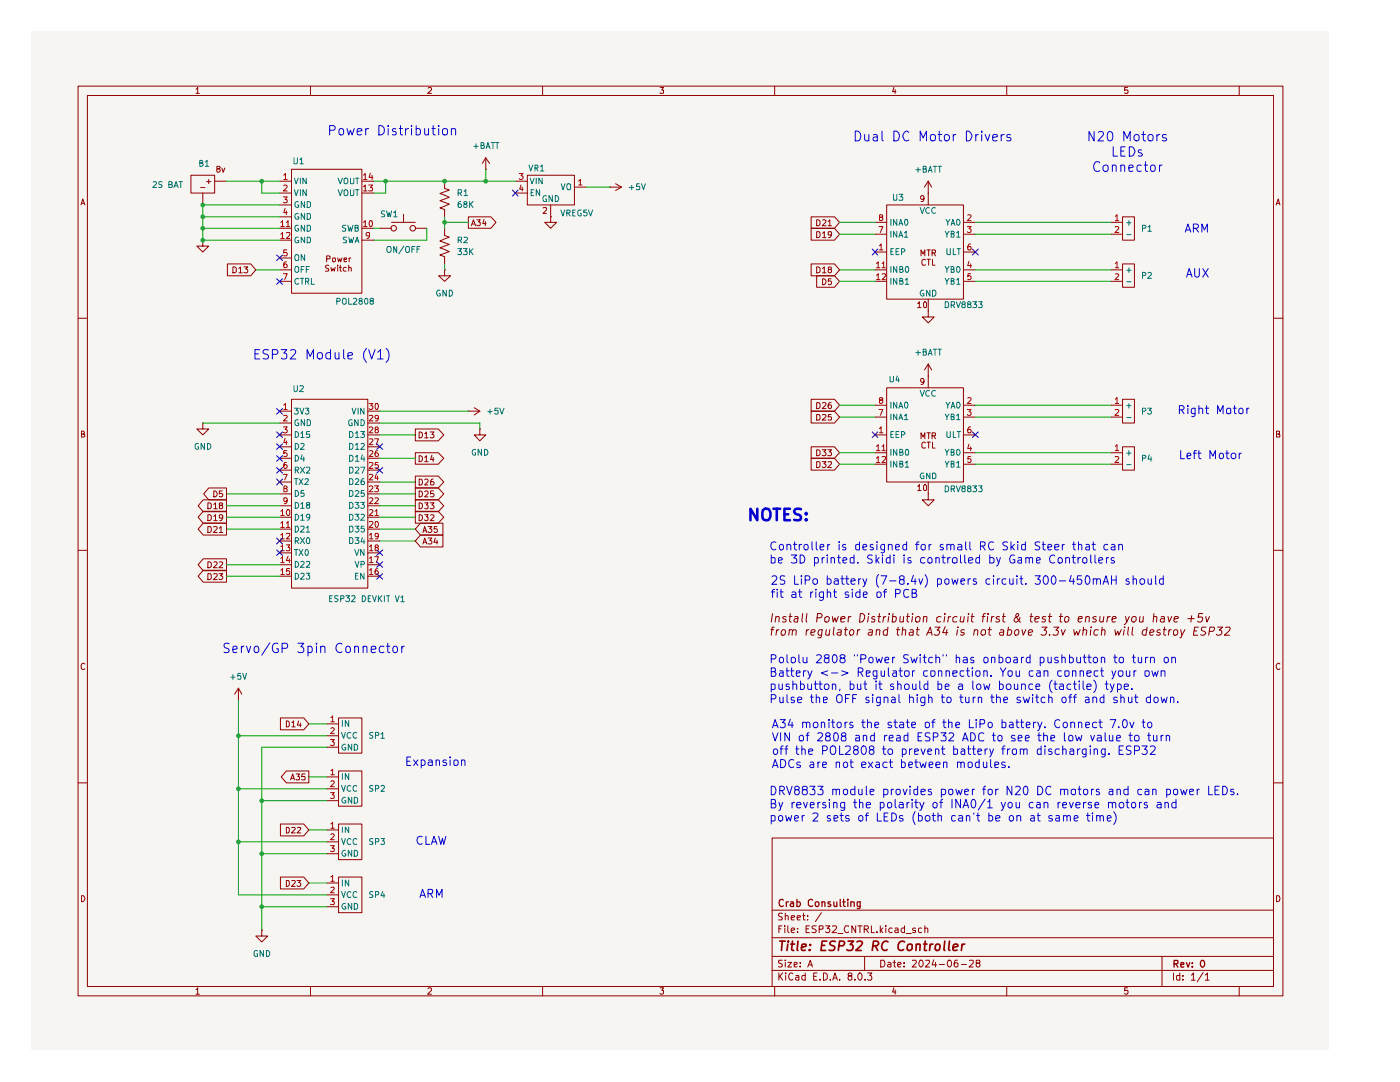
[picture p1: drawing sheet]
<svg xmlns="http://www.w3.org/2000/svg" width="279mm" height="216mm" viewBox="0 0 279 216" stroke-linecap="round" stroke-linejoin="round" font-family="sans-serif">
<path d="M6.3 6.3h259v203.2h-259z" fill="#f6f5f1"/>
<g fill="none" stroke="#910000" stroke-width=".2">
<path d="M15.6 17.2h240.4v181.5h-240.4zM17.4 19h236.8v177.8h-236.8zM39.1 17.8l.4-.4v1.2M39.1 18.6h.7M62 17.2v1.8M85.4 17.6l.2-.2h.3l.2 .2v.3l-.8 .7h.8M108.3 17.2v1.8M131.7 17.4h.7l-.3 .5 .3 .1v.5h-.7M154.6 17.2v1.8M178.4 17.4l-.3 .9h.7M178.6 17.9v.7M200.9 17.2v1.8"/>
<path d="M225 17.4h-.5v.6l.5-.1 .1 .2-.1 .5-.5-.1M247.3 17.2v1.8M38.1 35h4.7v3.5h-4.7zM40 37.4h.9M40.5 38.5v2.4M41.2 36.2h.9M41.7 35.8v.9M42.8 36.2h2.4M43.4 33.7l-.1-.4 .5-.1 .1 .2-.2 .3-.4 .1v.4l.1 .2h.3l.2-.3v-.2l-.2-.2M44.3 33.5l.2 .9 .4-.9M55.8 36.2h2.4M55.8 38.5h2.4"/>
<path d="M58.2 33.8h14v24.7h-14zM72.2 36.2h2.4M72.2 38.5h2.4M88.7 36.2v1.4l1 .3-1.9 .7 1.9 .8-1.9 .6 1.9 .7-1.9 .8 .9 .3v1.5M96.9 33.8h.1M96.9 31.5l-.6 1.1M96.9 31.5v2.3M96.9 31.5l.8 1.1M102.9 36.2h2.3M102.9 38.5h2.3M105.2 35h9.4v5.9h-9.4zM114.6 37.3h2.4"/>
<path d="M121.7 37.3h.1M121.7 37.3h2.3M122.9 36.7l1.1 .6M124 37.3l-1.1 .7M184.4 39.5a.35 .35 0 0 1-.3 .3 .35 .35 0 0 1-.4-.3l.1-.4h.5v.9l-.2 .2h-.3M185.3 38.5h.1M185.3 36.2l-.8 1.1M185.3 36.2v4.7M185.3 36.2l.6 1.1M16.2 40.9l.3-1.2 .4 1.2M16.3 40.6h.5M40.5 47.9v1.2h1.2l-1.2 1.2-1.2-1.2h1.2"/>
<path d="M40.5 47.9h.1M45.4 52.7h4.6l1.1 1.1-1.1 1.2h-4.6zM46.5 53.3h.3l.4 .2v.7l-.4 .2h-.3zM47.7 53.6l.3-.3v1.1M47.7 54.4h.6M48.7 53.3h.7l-.4 .4 .4 .1v.1v.5h-.7M55.8 45.6h2.4M55.8 47.9h2.4M55.8 40.9h2.4M55.8 43.3h2.4M55.8 51.5h2.4M55.8 53.8h2.4"/>
<path d="M55.8 56.1h2.4M65.2 51.6h.6l.1-.5h-.7v1.1M65.6 53h-.6v.4l.5 .2 .1 .3-.1 .2h-.6M66 53.3l.2 .8 .3-.5 .2 .5 .2-.8M66.4 51.6l.5-.1v.7h-.5zM67.4 51.5l.2 .7 .2-.6 .2 .6 .2-.7M67.4 52.9v.2M67.4 53.3v.8M67.7 53.3h.5M67.9 52.9v1l.3 .2M68.7 51.8l.5-.1v-.2h-.5v.7h.5M69.1 53.4l-.4-.1-.2 .3v.3l.2 .2h.4"/>
<path d="M69.6 53.4l.3-.1 .2 .2v.6M69.6 52.9v1.2M69.7 51.5v.7M70 51.5l-.3 .1M72.2 45.6h2.4M72.2 47.9h2.4M75.8 45.6h2.3M78.1 44.4h4.8M80.5 42.8v1.6M82.9 45.6h2.3M88.7 53.8v1.2h1.2l-1.2 1.1-1.2-1.1h1.2M88.7 53.8h.1"/>
<path d="M88.7 45.6v1.4l1 .3-1.9 .8 1.9 .7-1.9 .6 1.9 .8-1.9 .7 .9 .3v1.5M93.5 43.3h4.5l1 1.1-1 1.2h-4.5zM94.1 45l.4-1.1 .4 1.1M94.2 44.7h.5M95.2 43.9h.6l-.3 .4 .3 .1v.5l-.1 .1h-.4l-.1-.1M96.6 43.8l-.2 .8h.6M96.9 44.2v.8M108.4 41.5h.7v.4l-.7 .7h.7M109.9 43.3v1.1h1.2l-1.2 1.2-1.2-1.2h1.2M109.9 43.3h.1M109.9 40.9v2.4M161.9 43.3h4.6l1.1 1.1-1.1 1.2h-4.6z"/>
<path d="M161.9 45.6h4.6l1.1 1.1-1.1 1.2h-4.6zM161.9 52.7h4.6l1.1 1.1-1.1 1.2h-4.6zM163 43.9h.3l.4 .2v.6l-.4 .3h-.3zM163 55h3.5l1.1 1.1-1.1 1.2h-3.5zM163 46.2h.5l.2 .3v.6l-.4 .3h-.3zM163 53.3h.3l.4 .2v.7l-.4 .2h-.3zM164.2 43.9h.4l.2 .3-.7 .8h.7M164.2 55.6a.58 .58 0 0 1 .6 .7l-.2 .4-.4 .1zM164.2 46.6l.3-.4v1.2M164.2 53.6l.3-.3v1.1M164.2 54.4h.6M164.2 47.4h.6"/>
<path d="M165.3 44.2l.3-.3v1.1M165.3 45h.6M165.5 53.8l-.2-.3a.35 .35 0 0 1 .3-.3 .35 .35 0 0 1 .3 .3l-.2 .3a.36 .36 0 0 0-.4 .4 .36 .36 0 0 0 .5 .2 .36 .36 0 0 0 .1-.6h-.2M165.9 55.6h-.5l-.1 .5h.6v.6l-.5 .1-.1-.2M165.9 46.7v.2h-.5l-.1-.2 .1-.5 .5 .1a.85 .85 0 0 1-.3 1.1h-.2M174.7 44.4h2.3M174.7 53.8h2.3M174.7 56.1h2.3M174.7 46.7h2.3M174.7 50.3h2.3M177 40.9h15.3v18.8h-15.3zM183.8 51.1v-1.2l.4 .8 .4-.8v1.2"/>
<path d="M184.7 51.9l-.4-.2-.3 .4v.6l.1 .2 .6-.1M185 49.9h.7M185 51.7h.7M185.3 59.7v2.4M185.3 49.9v1.2M185.3 51.7v1.2M186 50.5h.6l.1-.5-.7-.1v1.2M186.1 51.7v1.2h.5M186.4 50.5l.3 .6M192.3 44.4h2.3M192.3 53.8h2.3M192.3 56.1h2.3"/>
<path d="M192.3 46.7h2.3M192.3 50.3h2.3M221.7 44.4h2.3M221.7 53.8h2.3M221.7 56.1h2.3M221.7 46.7h2.3M224 52.7h2.4v4.6h-2.4zM224 43.3h2.4v4.6h-2.4zM254.7 40.9l.4-1.2 .3 1.2M254.8 40.6h.6M15.6 63.5h1.8M58.2 79.7h15.2v37.6h-15.2z"/>
<path d="M161.9 79.7h4.6l1.1 1.2-1.1 1.1h-4.6zM177 77.4h15.3v18.8h-15.3zM183.1 60.5h.2l.2-.3v1.2M183.1 61.4h.7M184.4 76l-.1 .2-.3 .1-.3-.3v-.2a.35 .35 0 0 1 .4-.3 .35 .35 0 0 1 .3 .3l-.2 .8-.4 .1M184.6 60.2l.3 .3v.7l-.2 .2-.4-.2v-.7zM185.3 75h.1M185.3 62.1v1.1h1.1l-1.1 1.2-1.2-1.2h1.2M185.3 62.1h.1M185.3 72.6v4.8M185.3 72.6l-.8 1.2M185.3 72.6l.6 1.2"/>
<path d="M224 79.7h2.4v4.7h-2.4zM254.2 63.5h1.8M16.3 86.6l.5-.1v-.4l-.5-.1v1.2h.5l.1-.3-.3-.3M40.5 84.4v1.2h1.2l-1.2 1.2-1.2-1.2h1.2M40.5 84.4h.1M40.6 99.7h4.6v2.4h-4.6l-1.1-1.2zM41.7 97.4h3.5v2.3h-3.5l-1.1-1.1zM42.7 98h.4l.2 .5a.58 .58 0 0 1-.6 .6zM44.4 98h-.6v.6l.5-.1 .1 .1v.5h-.6M55.8 82h2.4M55.8 84.4h2.4M55.8 98.6h2.4"/>
<path d="M55.8 96.2h2.4M55.8 93.8h2.4M55.8 91.4h2.4M55.8 89.2h2.4M55.8 86.8h2.4M73.4 82h2.4M73.4 84.4h2.4M73.4 98.6h2.4M73.4 96.2h2.4M73.4 93.8h2.4M73.4 91.4h2.4M73.4 89.2h2.4"/>
<path d="M73.4 86.8h2.4M82.9 90.3h4.6l1.1 1.1-1.1 1.2h-4.6zM82.9 85.6h4.6l1.1 1.2-1.1 1.2h-4.6zM82.9 97.4h4.6l1.1 1.2-1.1 1.1h-4.6zM82.9 95h4.6l1.1 1.2-1.1 1.2h-4.6zM82.9 99.7h4.6l1.1 1.2-1.1 1.2h-4.6zM83.7 90.9l.5 .2 .1 .3-.1 .5-.3 .2h-.2zM83.7 86.2l.5 .2 .1 .3-.1 .5-.3 .2h-.2zM83.7 98l.5 .1 .1 .4-.1 .5-.3 .1h-.2zM83.7 95.6a.66 .66 0 0 1 .6 .4 .66 .66 0 0 1-.2 .8h-.4zM84.8 91.3l.3-.4v1.2M84.8 86.5h.1l.2-.3v1.2"/>
<path d="M84.8 98.1l.1-.1h.4l.1 .1v.4l-.6 .6h.6M84.8 95.8l.1-.2h.4l.1 .2v.3l-.6 .7h.6M84.8 92.1h.6M84.8 87.4h.6M85.9 86.2h.7l-.4 .5 .4 .2-.1 .4h-.6M86.2 90.8l-.3 .9h.7M86.4 95.6l-.3 .1-.2 .2v.8l.5 .1 .2-.2v-.3l-.2-.2h-.4l-.1 .2M86.4 91.3v.8M86.5 98h-.6v.6l.5-.1 .2 .1-.1 .5h-.6M93.5 82h.1M93.5 82h2.3M94.7 81.4l1.1 .6"/>
<path d="M95.8 85.6v1.2h1.1l-1.1 1.2-1.1-1.2h1.1M95.8 85.6h.1M95.8 82l-1.1 .8M161.9 91.4h4.6l1.1 1.2-1.1 1.2h-4.6zM161.9 89.2h4.6l1.1 1.1-1.1 1.1h-4.6zM161.9 82h4.6l1.1 1.2-1.1 1.2h-4.6zM163 92.1h.5l.2 .3v.6l-.4 .3h-.3zM163 89.7h.3l.4 .3v.7l-.4 .2h-.3zM163 80.3h.5l.2 .3v.6l-.4 .3h-.3zM163 82.7h.5l.2 .3v.6l-.2 .2h-.5zM164.1 92.1h.7l-.4 .4 .4 .1v.4l-.2 .3h-.3l-.2-.2M164.1 89.7h.7l-.4 .5 .4 .2v.4h-.7"/>
<path d="M164.2 80.4l.5-.1 .1 .4-.7 .8h.7M164.2 82.8l.5-.1 .1 .4-.7 .7h.7M165.2 89.7h.7l-.4 .5 .4 .1v.5h-.7M165.3 92.2l.6-.1v.4l-.7 .8h.7M165.9 80.3h-.4l-.1 .3v.8h.5v-.4a.35 .35 0 0 0-.3-.2 .35 .35 0 0 0-.3 .2M165.9 82.7h-.5l-.1 .5h.6v.6l-.6-.1M174.7 86.8h2.3M174.7 90.3h2.3M174.7 92.6h2.3M174.7 80.9h2.3M174.7 83.2h2.3M183.1 97h.2l.2-.3v1.2"/>
<path d="M183.1 97.9h.7M183.8 87.5v-1.1l.4 .8 .4-.8v1.1M184.6 96.7l.3 .2v.8l-.2 .2-.4-.2v-.8zM184.7 88.4l-.4-.2-.3 .4v.6l.1 .2 .6-.1M185 86.4h.7M185 88.2h.7M185.3 98.6v1.1h1.1l-1.1 1.2-1.2-1.2h1.2M185.3 98.6h.1M185.3 96.2v2.4M185.3 86.4v1.1M185.3 88.2v1.2M186 87h.6l.1-.6h-.7v1.1"/>
<path d="M186.1 88.2v1.2h.5M186.4 87l.3 .5M192.3 86.8h2.3M192.3 90.3h2.3M192.3 92.6h2.3M192.3 80.9h2.3M192.3 83.2h2.3M221.7 90.3h2.3M221.7 92.6h2.3M221.7 80.9h2.3M221.7 83.2h2.3M224 89.2h2.4v4.6h-2.4z"/>
<path d="M254.8 86.6l.6-.1v-.4l-.6-.1v1.2h.6v-.3l-.2-.3M15.6 109.8h1.8M40.6 111.5h4.6v2.4h-4.6l-1.1-1.2zM40.6 104.4h4.6v2.4h-4.6l-1.1-1.2zM40.6 102h4.6v2.4h-4.6l-1.1-1.2zM40.6 113.8h4.6v2.4h-4.6l-1.1-1.2zM41.5 112.1h.3l.4 .3v.6l-.4 .3h-.3zM41.5 105.1h.5l.2 .2v.6l-.4 .4h-.3zM41.5 100.3h.3l.4 .3v.7l-.4 .2h-.3zM41.5 102.7h.3l.4 .3v.5l-.4 .4h-.3zM41.5 114.5h.5l.2 .2v.6l-.4 .4h-.3zM42.7 112.2l.4-.1 .2 .3-.7 .9h.7"/>
<path d="M42.7 105.2l.5-.1 .1 .3-.7 .9h.7M42.7 100.7l.3-.4v1.2M42.7 103l.3-.3v1.2M42.7 114.6l.5-.1 .1 .3-.7 .9h.7M42.7 101.5h.6M42.7 103.9h.6M43.7 114.5h.7l-.4 .4 .4 .1v.4l-.2 .3h-.3l-.2-.2M43.8 112.2l.4-.1 .2 .3-.7 .9h.7M43.8 105.4l.3-.3v1.2M43.8 106.3h.6M43.9 100.8h-.1v-.4h.6v.4l-.6 .1v.5l.1 .1 .5-.1v-.1v-.4l-.2-.1M44.4 103.2l-.1 .2-.5-.1v-.5h.6a.85 .85 0 0 1-.3 1.1h-.2"/>
<path d="M55.8 103.2h2.4M55.8 105.6h2.4M55.8 107.9h2.4M55.8 110.3h2.4M55.8 112.7h2.4M55.8 115h2.4M55.8 100.9h2.4M73.4 103.2h2.4M73.4 105.6h2.4M73.4 107.9h2.4M73.4 110.3h2.4M73.4 112.7h2.4"/>
<path d="M73.4 115h2.4M73.4 100.9h2.4M82.9 102h4.6l1.1 1.2-1.1 1.2h-4.6zM83.7 102.7l.5 .2 .1 .3-.1 .5-.3 .2h-.2zM83.7 100.3l.5 .2 .1 .3-.1 .5-.3 .2h-.2zM83.9 106.8h4.5v2.3h-4.5l-1-1.2zM83.9 104.4h4.5v2.4h-4.5l-1-1.2zM84.4 108.5l.4-1.1 .4 1.1M84.4 106.3l.4-1.2 .4 1.2M84.5 108.2h.6M84.5 105.9h.6M84.8 102.7h.6l-.3 .4 .3 .1v.5l-.1 .2h-.4l-.1-.2"/>
<path d="M84.8 100.3h.6l-.3 .5 .3 .1v.5h-.6M85.4 107.4h.8l-.4 .5 .4 .1v.4l-.2 .1h-.6M85.4 105.1h.8l-.4 .4 .3 .1 .1 .4-.3 .3h-.3l-.2-.2M85.9 100.3h.7l-.4 .5 .4 .2-.1 .4h-.6M85.9 102.8l.5-.1 .2 .2v.1l-.7 .9h.7M86.9 107.4l-.3 .8h.8M87.2 105.1h-.5l-.1 .5h.6v.6l-.4 .1-.2-.2M87.2 107.8v.7M254.2 109.8h1.8M16.9 132.5l-.2-.2a.65 .65 0 0 0-.5 .7 .65 .65 0 0 0 .5 .6l.2-.2M47.6 139.7h.1M47.6 137.3l-.8 1.2"/>
<path d="M47.6 137.3v2.4M47.6 137.3l.7 1.2M255.4 132.5l-.2-.2a.65 .65 0 0 0-.5 .7 .65 .65 0 0 0 .5 .6l.2-.2M15.6 156.2h1.8M56 143.3h4.6l1 1.1-1 1.2h-4.6zM57.1 143.8l.5 .1 .1 .3v.6l-.1 .2h-.5zM57.1 153.8h4.5v2.4h-4.5l-1-1.2zM58 155.6l.4-1.2 .4 1.2M58.1 155.3h.6M58.3 144.2l.3-.4v1.2M58.3 145h.6M59.1 154.4h.7l-.4 .5h.3l.1 .2-.1 .5-.6-.1"/>
<path d="M59.6 143.8l-.2 .9h.7M59.9 144.3v.7M60.9 154.4h-.6l-.1 .6 .6-.1 .1 .6h-.7M65.2 155h2.4M65.2 157.4h2.4M65.2 159.8h2.4M65.2 144.4h2.4M65.2 146.8h2.4M65.2 149.1h2.4M67.6 153.8h4.6v7.1h-4.6zM67.6 143.3h4.6v7h-4.6zM254.2 156.2h1.8"/>
<path d="M16.3 178.7h.4a.66 .66 0 0 1 .2 .8 .66 .66 0 0 1-.6 .4zM56 175h4.6l1 1.2-1 1.2h-4.6zM56 164.4h4.6l1 1.2-1 1.2h-4.6zM57.1 175.7h.5l.1 .2v.6l-.3 .4h-.3zM57.1 165.1h.5l.1 .3v.5l-.1 .3h-.5zM58.3 175.8l.5-.1 .1 .3-.7 .9h.7M58.3 165.2l.5-.1 .1 .3-.7 .8h.7M59.3 175.7h.7l-.4 .4 .3 .1v.6l-.5 .1-.1-.2M59.4 165.2l.5-.1 .1 .3-.7 .8h.7M65.2 165.6h2.4M65.2 168h2.4M65.2 170.3h2.4"/>
<path d="M65.2 176.2h2.4M65.2 178.6h2.4M67.6 164.4h4.6v7.1h-4.6zM67.6 175h4.6v7.1h-4.6zM154.1 167.2h100.1v29.6h-100.1zM254.8 178.7h.4a.66 .66 0 0 1 .2 .8 .66 .66 0 0 1-.6 .4zM39.1 197.4l.4-.3v1.3M39.1 198.4h.7M52.2 185.6v1.2h1.2l-1.2 1.2-1.1-1.2h1.1M52.2 185.6h.1M62 196.8v1.9M65.2 180.9h2.4"/>
<path d="M85.4 197.3l.2-.2h.3l.2 .2v.3l-.8 .8h.8M108.3 196.8v1.9M131.7 197.1h.7l-.3 .5 .3 .1v.5l-.2 .2h-.3l-.2-.2M154.1 193.6h100.1M154.1 190.8h100.1M154.1 187.1h100.1M154.1 181.6h100.1M154.6 196.8v1.9M155.4 194.1v1.5M155.4 185.3h.5M155.6 194.7l.6 .9M156 184.7h-.6v1.4"/>
<path d="M156.1 191.6h-.7v.6a.49 .49 0 0 1 .6 .1 .49 .49 0 0 1 0 .6h-.6M156.1 182.3h-.7a.49 .49 0 0 0 .1 .5 .49 .49 0 0 0 .5 .2v.6h-.6M156.2 194.1l-.8 .9M156.6 184.7v.1M156.6 185.2v.9M156.7 191.6v.1M156.7 182.8l.5-.1 .1 .9M156.7 182.2v1.4M156.7 192v1M156.8 194.1v.2M156.8 194.6v1M157.2 192h.8l-.8 1h.8"/>
<path d="M157.2 184.7v1.2l.3 .2M157.9 185.7l.7-.2-.2-.3-.5 .1v.6l.3 .2 .3-.1M157.9 183.1l.7-.1-.1-.3h-.5l-.1 .2 .1 .7h.5M158.2 194.3a.55 .55 0 0 0-.7 0 .55 .55 0 0 0-.1 .7l.2 .3a.37 .37 0 0 0 .3 .3 .37 .37 0 0 0 .3-.2M158.5 192.5l.6-.1v-.3h-.6v.8h.6M158.8 194.6h.5l.1 1M159.1 183.1l.7-.1-.1-.3h-.5l-.1 .2 .1 .7h.5M159.2 185.9v.2M159.2 185.3h.1M159.4 195h-.4l-.3 .2 .3 .4 .4-.1M159.7 192.8v.2M159.7 192.1v.1"/>
<path d="M160.2 182.7h.5M160.4 182.2v1.2v.2h.3M160.7 194.6h-.5l-.2 .3v.4l.3 .3 .4-.1M160.7 194.1v1.5M160.9 185.3h.5M161.2 193l.5-1.4 .4 1.4M161.2 183.5v.1M161.2 182.7v.2M161.4 192.5h.7M161.5 184.7h-.6v1.4h.6M162.4 194.8h.5M162.9 184.7h-.7l-.1 .3v.3l.5 .1 .3 .4-.3 .3-.5-.1"/>
<path d="M163.1 194.1h-.7v1.5h.7M163.5 185.4l.8-.1v-.5l-.8-.1v1.4M163.7 195.4v.2M163.9 182.1l-1.2 1.8M164.3 194.1h.4l.4 .4v.7l-.4 .4h-.4zM164.8 184.7h.8l-.5 .6h.4l.1 .5-.2 .3h-.5l-.1-.2M165.7 195.4v.2M166.1 184.8l.7-.1 .2 .4-.1 .2-.9 .8h1M166.2 195.6l.4-1.5 .5 1.5M166.4 195.2h.6M167.2 186.3h1M167.6 195.4v.2"/>
<path d="M169.3 184.8l-.6-.1a.71 .71 0 0 0-.2 .9 .71 .71 0 0 0 .8 .4v-.1M169.5 194.7l-.3-.2 .3-.4 .5 .2-.1 .3a.56 .56 0 0 0-.5 .3 .56 .56 0 0 0-.1 .6l.5 .1 .2-.2v-.5l-.2-.2M170.6 195.4v.2M170.8 184.7v1.4l-.8-1.4v1.4M171.2 184.7h.8M171.5 194.1a.75 .75 0 0 1 .6 .8 .75 .75 0 0 1-.6 .7 .92 .92 0 0 1 0-1.5zM171.6 184.7v1.4M172.5 185.4l.7-.1v-.5l-.7-.1v1.4M172.6 190.8v2.8M172.6 195.4v.2M172.8 185.4l.5 .7M173.1 194.1h.9l-.4 .5 .3 .1v.8l-.6 .1-.2-.2"/>
<path d="M173.9 184.7v1.4h.6M175 185.9v.2M175.7 184.7v1.4M175.8 191.6h.6a.76 .76 0 0 1 .2 .9 .76 .76 0 0 1-.8 .5zM175.8 185.6l.4 .5M176.2 185.2l-.5 .5M176.8 184.7v.1M176.8 185.2v.9M177.2 192.1l.3-.1 .3 .2v.8M177.8 192.4l-.7 .2 .2 .4 .5-.1M178.1 185.3l-.5-.1-.2 .2v.4l.2 .3 .5-.1M178.2 192h.5"/>
<path d="M178.4 197.1l-.3 .9h.7M178.5 191.6v1.3l.2 .1M178.6 185.3l.5-.1 .1 .1v.8M178.6 197.5v.9M179.2 192.5l.6-.1-.1-.4-.5 .2v.6l.2 .2 .3-.1M179.2 185.5l-.6 .3 .1 .3 .5-.1M180.4 192.8v.2M180.4 192.1v.1M180.5 185.3l-.4-.1-.3 .2v.4l.3 .3 .4-.1M180.5 184.7v1.4M180.8 186.3h1.1M182.1 191.7l.6-.1 .2 .3-.9 1.1h.9"/>
<path d="M182.7 185.3l-.3-.1-.3 .1 .1 .3 .5 .1v.3h-.6M183.6 191.7v-.1a.68 .68 0 0 1 .7 .6 .68 .68 0 0 1-.6 .8 .89 .89 0 0 1-.1-1.3zM183.9 185.3l-.3-.1-.3 .1v.6l.3 .2 .3-.1M184.6 185.3l.1-.1 .5 .1v.8M184.6 184.7v1.4M184.7 191.7l.7-.1 .1 .3-.8 1.1h.8M186.4 191.5l-.4 1h.9M186.7 192v1M187.5 192.4h1M189.2 191.7l.1-.1a.68 .68 0 0 1 .7 .6 .68 .68 0 0 1-.6 .8 .89 .89 0 0 1-.2-1.3zM191.1 191.6h-.4a1.02 1.02 0 0 0 0 1.4l.5-.2v-.6l-.5-.1-.3 .3M191.9 192.4h1"/>
<path d="M193.5 191.7l.6-.1 .1 .6-.8 .8h.8M195.1 192.2l-.3-.2v-.3l.7-.1v.5l-.7 .2 .1 .6a.45 .45 0 0 0 .6-.1 .45 .45 0 0 0 0-.6h-.2M200.9 196.8v1.9M225 197.1h-.5v.6l.5-.1 .1 .2-.1 .5-.4 .1-.1-.2M231.9 190.8v6M234.2 194.1v1.5M235.5 194.6h-.6l-.1 .3 .1 .6h.6M235.5 194.1v1.5M236.1 195.4v.2M236.1 194.6v.2M237.7 194.6l.5-.5v1.5M237.7 195.6h.8"/>
<path d="M240.1 194.1l-1.2 1.8M240.5 194.6l.5-.5v1.5M240.5 195.6h.8M247.3 196.8v1.9"/>
<circle cx="78.6" cy="45.6" r=".55"/>
<circle cx="82.4" cy="45.6" r=".55"/>
</g>
<g fill="none" stroke="#910000" stroke-width=".25">
<path d="M156.3 179.6l-.4-.1a.81 .81 0 0 0-.3 1.1 .45 .45 0 0 0 .7 .1M156.9 180v.9M157.4 180h-.3l-.2 .2M157.8 180h.5l.1 .9M159 180h.6a.6 .6 0 0 1-.1 .9l-.5-.1M159 179.5v1.4M162.2 179.6l-.4-.1-.5 .3v.8l.5 .3 .4-.2M164 180v.9M165.7 180h-.4l-.1 .1 .2 .3 .4 .2-.1 .2h-.5M166.4 180l.1 .8 .3 .1 .2-.2M167 180v.9M167.7 179.5v1.3l.2 .1"/>
<path d="M168.2 180h.5M168.4 179.5v1.1l.3 .3M169.2 179.5v.1M169.2 180v.9M169.8 180v.9M158.4 180.3h-.5l-.2 .3 .2 .3 .5-.1M162.8 180h.6a.6 .6 0 0 1-.2 .9h-.3a.6 .6 0 0 1-.1-.9zM164 180h.5l.1 .9M169.8 180h.6l.1 .9M171.7 180.8l-.4 .1-.2-.2 .1-.7h.5v1.1l-.3 .2-.3-.1M234.3 192.3l.8-.1v-.5l-.8-.1v1.4M234.7 192.3l.4 .7"/>
<path d="M235.7 192.5l.6-.1v-.2h-.6v.7h.6M236.8 192.1l.3 .9 .3-.9M238 192.8v.2M238 192.2h.1M239.7 191.7l.1-.1a.68 .68 0 0 1 .7 .7 .68 .68 0 0 1-.6 .7 .89 .89 0 0 1-.2-1.3z"/>
</g>
<g fill="none" stroke="#910000" stroke-width=".34">
<path d="M155.6 187.8h1.1M156.1 187.8l-.1 1.9M157.2 188.4l-.1 1.3M157.3 187.8v.2M157.8 188.4h.8M158.2 187.8l-.2 1.6 .1 .2 .3 .1M159.3 187.8l-.2 1.6 .2 .3M159.9 189.1l1-.3v-.3l-.6-.1-.3 .2v1h.7M161.6 189.5l.1 .1h-.2l.1-.1-.1 .2M161.7 188.5v.1M164 188.6h.6M165 187.8h-.9l-.3 1.9h1"/>
<path d="M166.7 187.9a.79 .79 0 0 0-1.1 .2l.1 .4 .8 .3 .1 .3-.4 .6-.8-.1M167.4 188.7l.9-.1 .3-.5-.1-.1-.3-.2h-.6l-.3 1.9M169.2 187.8h1.1l-.6 .7 .4 .1 .2 .2-.2 .7a.87 .87 0 0 1-1.1 0M171 188l.8-.2a.34 .34 0 0 1 .2 .5v.3l-1.2 1.1h1.1M174.2 188.7l.9-.1 .2-.2v-.4l-.3-.2h-.7l-.2 1.9M174.7 188.7l.5 1M177.2 188l-.1-.1a.97 .97 0 0 0-1.1 .5 .97 .97 0 0 0 .3 1.2l.4 .1 .3-.2M180.5 188l-.1-.1a.77 .77 0 0 0-.9 .1l-.3 .6v.6a.68 .68 0 0 0 1.1 .3M181.2 188.6l.1-.1a.56 .56 0 0 1 .7 .1v.7l-.4 .4-.4-.1-.2-.3zM182.9 188.6l.2-.2 .5 .1v1.2M182.9 188.4l-.1 1.3M184.3 188.4h.7"/>
<path d="M184.7 187.8l-.2 1.8 .4 .1M185.7 188.4l-.2 1.3M186.2 188.4l-.5 .2-.1 .1M186.8 188.6l.5-.2 .3 .3-.1 .6-.3 .4-.4-.1-.2-.3zM188.6 187.8l-.2 1.6 .2 .3M189.5 187.8l-.2 1.6 .3 .3M190.2 189.1l1-.3-.1-.3a.6 .6 0 0 0-.9 .1v1h.8M192 188.4l-.1 1.3M192.5 188.4l-.5 .2-.1 .1"/>
</g>
<g fill="none" stroke="#007070" stroke-width=".2">
<path d="M58.8 35.6l.3 1.1 .4-1.1M58.8 37.8l.3 1.2 .4-1.2M59.9 35.6v1.1M59.9 37.8v1.2M61.1 35.6v1.1l-.6-1.1v1.1M61.1 37.8v1.2l-.6-1.2v1.2M67.5 37.8l.4 1.2 .4-1.2M67.5 35.6l.4 1.1 .4-1.1M68.7 38l.2-.2 .4 .1a.87 .87 0 0 1 0 1.1h-.5l-.1-.1zM68.7 35.7l.1-.1h.5l.1 .3-.1 .8h-.5l-.1-.2zM69.9 37.8l.1 1.2h.4l.2-.1v-1.1M69.9 35.6l.1 1.1h.4l.2-.2v-.9"/>
<path d="M71 37.8h.6M71 35.6h.6M71.3 35.6v1.1M71.3 37.8v1.2M105.8 35.6l.4 1.1 .4-1.1M106 38.4h.3M106.5 37.8h-.5v1.2h.5M107 35.6v1.1M107.7 37.8v1.2l-.7-1.2v1.2M108.2 35.6v1.1l-.7-1.1v1.1M109.1 39.1l-.4-.1-.3 .4v.6l.1 .2h.6v-.5h-.2M110.2 39v1.2l-.6-1.2v1.2"/>
<path d="M110.8 39a.66 .66 0 0 1 .7 .5 .66 .66 0 0 1-.2 .7h-.5zM112 36.7l.4 1.1 .4-1.1M113.4 36.7l.5 .1v.9l-.2 .1h-.4a.86 .86 0 0 1 .1-1.1zM58.9 51l.2-.2 .5 .2v.8l-.2 .2h-.4l-.2-.4zM59.1 53.2l.5 .1v.9l-.5 .2a.78 .78 0 0 1 0-1.2zM59.5 45h-.4a.67 .67 0 0 0-.3 .6 .67 .67 0 0 0 .6 .5l.2-.1v-.4h-.2M59.5 47.3h-.4l-.3 .5 .3 .6 .5-.1v-.3h-.2M59.5 40.3l-.2-.1a.61 .61 0 0 0-.5 .6 .61 .61 0 0 0 .6 .6l.2-.1v-.4h-.2M59.5 42.7l-.2-.1a.61 .61 0 0 0-.5 .6 .61 .61 0 0 0 .6 .6l.2-.1v-.4h-.2M59.6 55.6l-.2-.1a.6 .6 0 0 0-.6 .6 .6 .6 0 0 0 .6 .6l.2-.1M59.9 55.5h.7M60.1 53.8h.4"/>
<path d="M60.3 55.5v1.2M60.7 53.2h-.6v1.2M60.8 45v1.1l-.7-1.1v1.1M60.8 47.3v1.1l-.7-1.1v1.1M60.8 40.2v1.2l-.7-1.2v1.2M60.8 42.6v1.2l-.7-1.2v1.2M60.8 50.8v1.2l-.7-1.2v1.2M61 56.1l.6-.1v-.4l-.6-.1v1.2M61.1 53.8h.5M61.3 45h.5l.2 .2v.6l-.4 .3h-.3zM61.3 47.3h.5l.2 .3v.6l-.2 .2h-.5zM61.3 40.2h.3l.4 .3v.6l-.4 .3h-.3z"/>
<path d="M61.3 42.6h.3l.4 .2v.7l-.4 .3h-.3zM61.3 56.1l.3 .6M61.7 53.2h-.6v1.2M62.1 55.5v1.2h.6M69 45h-.5l-.2 .1 .2 .4 .5 .1v.4l-.2 .1h-.5M69.2 47.3h-.5l-.2 .2 .2 .3 .5 .3-.1 .3h-.6M69.4 45l.3 1.1 .2-.8 .2 .8 .3-1.1M69.6 47.3l.2 1.1 .3-.7 .2 .7 .3-1.1M70.9 45.5h.5l.1-.5h-.6v1.1h.6v-.4l-.2-.2M70.9 48.4l.4-1.1 .3 1.1M71 48.1h.5M177.8 43.8v1.2"/>
<path d="M177.8 46.1v1.2M177.8 53.2v1.2M177.8 55.5v1.2M177.8 50.2h.3M178.3 49.6h-.5v1.2h.5M178.8 50.2h.4M179 53.2v1.2l-.7-1.2v1.2M179 55.5v1.2l-.7-1.2v1.2M179 46.1v1.2l-.7-1.2v1.2M179 43.8v1.2l-.7-1.2v1.2M179.4 49.6h-.6v1.2h.6M179.4 47.3l.3-1.2 .5 1.2"/>
<path d="M179.4 45l.3-1.2 .5 1.2M179.5 44.6h.6M179.5 47h.6M179.6 53.8l.5-.1v-.4l-.5-.1v1.2h.4l.2-.1 .1-.4-.4-.1M179.6 56h.5v-.4l-.5-.1v1.2h.4l.3-.4-.4-.3M179.9 50.3h.4l.3-.3-.3-.4h-.4v1.2M180.5 46.5l.3-.4v1.2M180.5 47.3h.7M180.6 43.9l.3-.1a.69 .69 0 0 1-.1 1.2l-.3-.6zM180.7 55.9l.3-.4v1.2M180.7 56.7h.7M180.8 53.3l.3-.1a.78 .78 0 0 1 0 1.2l-.3-.1z"/>
<path d="M183.6 41.4l.5 1.2 .4-1.2M184.3 57.9h-.4a.67 .67 0 0 0-.3 .7 .67 .67 0 0 0 .5 .5l.3-.2v-.3h-.3M185.5 41.5a.55 .55 0 0 0-.8 .5 .55 .55 0 0 0 .8 .5M185.6 57.9v1.2l-.7-1.2v1.2M186.1 57.9h.5l.2 .3v.6l-.4 .3h-.3zM186.7 41.5a.55 .55 0 0 0-.8 .5 .55 .55 0 0 0 .8 .5M188.6 46.1l.4 .6 .4-.6M188.6 53.2l.4 .6 .4-.6M188.6 55.5l.4 .6 .4-.6M188.8 43.8l.3 .6 .5-.6M189 49.6v1l.1 .2 .6-.1v-1.1M189 46.7v.6"/>
<path d="M189 53.8v.6M189 56.1v.6M189.1 44.4v.6M189.8 45l.4-1.2 .4 1.2M189.8 46.7h.4l.2-.4-.2-.2h-.4v1.2h.4l.2-.1v-.4l-.2-.1M189.8 53.8h.4l.2-.3-.1-.2-.5-.1v1.2h.4l.2-.1v-.5h-.2M189.8 56h.4l.2-.1-.1-.3-.5-.1v1.2h.4l.2-.1v-.4l-.2-.2M189.9 44.6h.5M190.2 49.6v1.2h.6M190.9 46.5l.4-.4v1.2M190.9 55.9l.4-.4v1.2M190.9 56.7h.7"/>
<path d="M190.9 47.3h.7M191 43.9l.2-.1a.62 .62 0 0 1 .4 .6 .62 .62 0 0 1-.4 .6l-.3-.3zM191 53.3l.3-.1a.64 .64 0 0 1 .3 .6 .64 .64 0 0 1-.4 .6l-.3-.3zM191 49.6h.7M191.3 49.6v1.2M224.9 53.9h.8M224.9 56.2h.8M224.9 44.4h.8M224.9 46.8h.8M225.3 44v1M225.3 53.4v1M183.6 77.9l.5 1.2 .4-1.2"/>
<path d="M185.5 78a.55 .55 0 0 0-.8 .5 .55 .55 0 0 0 .8 .5M186.7 78a.55 .55 0 0 0-.8 .5 .55 .55 0 0 0 .8 .5M58.8 81.4h.7l-.4 .5 .3 .1 .1 .1-.1 .4-.5 .1-.1-.1M58.8 95.5h.6M58.9 86.1l.5 .1 .2 .4a.58 .58 0 0 1-.7 .7zM58.9 88.5a.6 .6 0 0 1 .7 .6 .6 .6 0 0 1-.7 .6zM58.9 90.8a.58 .58 0 0 1 .7 .7l-.2 .4-.5 .1zM58.9 93.8l.6-.1 .1-.3-.2-.2h-.5v1.2M58.9 97.9l.5 .1 .2 .4a.58 .58 0 0 1-.7 .7zM59.1 95.5v1.2M59.2 93.8l.4 .6M59.5 83.8l-.1-.1a.66 .66 0 0 0-.5 .5 .66 .66 0 0 0 .2 .7l.5-.1v-.4h-.2"/>
<path d="M59.7 95.5l.8 1.2M59.9 81.4l.4 1.2 .3-1.2M59.9 93.2l.9 1.2M60 86.4l.4-.3v1.2M60 88.6l.5-.1 .2 .3-.8 .9h.8M60 87.3h.7M60.3 90.8l-.3 .8h.8M60.5 95.5l-.8 1.2M60.6 97.9h-.5l-.1 .6 .6-.1v.6h-.6M60.6 91.2v.8M60.8 83.7v1.2l-.7-1.2v1.2M60.8 93.2l-.9 1.2"/>
<path d="M60.9 95.7l.4-.2 .3 .3-.8 .9h.8M61 81.4h.6l-.3 .5 .3 .1v.5l-.1 .1h-.4l-.1-.1M61.1 93.3h.7v.4l-.7 .7h.7M61.3 83.7h.3l.4 .4v.6l-.2 .2h-.5zM61.8 86.1h-.6l-.1 .6 .6-.1 .1 .6h-.7M69.8 97.9h.3l.3 .3v.6l-.3 .3h-.3zM69.8 95.5h.3l.3 .3v.6l-.1 .3h-.5zM69.8 93.2h.5l.1 .3v.6l-.3 .3h-.3zM69.8 90.8h.3l.3 .3v.6l-.3 .3h-.3zM69.8 88.5h.3l.3 .2v.7l-.3 .3h-.3zM69.8 86.1h.3l.3 .3v.6l-.3 .3h-.3zM70.3 83.8l-.4-.1-.3 .4v.6l.2 .2h.5v-.5h-.2"/>
<path d="M70.3 81.4l.3 1.2 .4-1.2M71 98l.4-.1 .2 .3-.7 .9h.7M71 95.7l.4-.2 .2 .3-.7 .9h.7M71 93.3l.5-.1 .1 .4-.7 .8h.7M71 91.2l.3-.4v1.2M71 88.8l.3-.3v1.2M71 86.4l.3-.3v1.2M71 92h.6M71 89.7h.6M71 87.3h.6M71.5 83.7v1.2l-.7-1.2v1.2M71.5 81.4v1.2"/>
<path d="M72 93.2h.8l-.5 1.2M72 86.1h.7l-.4 .5h.3l.1 .5-.2 .2-.5-.1M72.1 88.6l.4-.1 .2 .3-.7 .9h.7M72.1 83.7a.66 .66 0 0 1 .6 .5 .66 .66 0 0 1-.2 .7h-.4zM72.3 90.8l-.2 .8h.7M72.6 97.9h-.5v.6l.5-.1v.6h-.5M72.6 95.5h-.2a.93 .93 0 0 0-.3 1.2h.5l.1-.5-.1-.2h-.5v.2M72.6 81.4v1.2l-.6-1.2v1.2M72.6 91.2v.8M177.8 86.7h.3M177.8 80.3v1.1M177.8 82.6v1.1"/>
<path d="M177.8 89.7v1.1M177.8 92v1.2M178.3 86.1h-.5v1.2h.5M178.8 86.7h.4M179 89.7v1.1l-.7-1.1v1.1M179 92v1.2l-.7-1.2v1.2M179 82.6v1.1l-.7-1.1v1.1M179 80.3v1.1l-.7-1.1v1.1M179.4 86.1h-.6v1.2h.6M179.4 83.7l.3-1.1 .5 1.1M179.4 81.4l.3-1.1 .5 1.1M179.5 81.1h.6"/>
<path d="M179.5 83.4h.6M179.6 90.3l.5-.1v-.5h-.5v1.1h.4h.2l.1-.4-.4-.1M179.6 92.5h.5v-.5h-.5v1.2h.4l.3-.4-.4-.3M179.9 86.8h.4l.3-.3-.3-.4h-.4v1.2M180.5 83l.3-.4v1.1M180.5 83.7h.7M180.6 80.3h.1a.59 .59 0 0 1 .5 .3 .59 .59 0 0 1-.1 .7l-.2 .1-.3-.1zM180.7 92.4l.3-.4v1.2M180.7 93.2h.7M180.8 89.7h.3a.78 .78 0 0 1 0 1.1h-.3zM184.3 94.4h-.4l-.2 .3-.1 .3 .3 .5 .5-.1v-.4h-.3M185.6 94.4v1.1l-.7-1.1v1.1"/>
<path d="M186.1 94.4h.5l.2 .3v.5l-.2 .3h-.5zM188.6 82.6l.4 .6 .4-.6M188.6 89.7l.4 .6 .4-.6M188.6 92l.4 .6 .4-.6M188.8 80.3l.3 .6 .5-.6M189 86.1v1l.2 .2 .5-.1v-1.1M189 83.2v.5M189 90.3v.5M189 92.6v.6M189.1 80.9v.5M189.8 81.4l.4-1.1 .4 1.1M189.8 83.1h.4l.2-.3-.2-.2h-.4v1.1h.5l.1-.5-.2-.1"/>
<path d="M189.8 90.3h.4l.2-.3-.1-.3h-.5v1.1h.4h.2v-.5h-.2M189.8 92.5h.4l.2-.3-.2-.2h-.4v1.2h.4l.2-.2v-.3l-.2-.2M189.9 81.1h.5M190.2 86.1v1.2h.6M190.9 80.4l.2-.1a.6 .6 0 0 1 .6 .4 .6 .6 0 0 1-.3 .7h-.2l-.3-.2zM190.9 83l.4-.4v1.1M190.9 92.4l.4-.4v1.2M190.9 93.2h.7M190.9 83.7h.7M191 89.7h.3a.64 .64 0 0 1 .3 .6 .64 .64 0 0 1-.4 .5l-.3-.2zM191 86.1h.7M191.3 86.1v1.2"/>
<path d="M224.9 90.4h.8M224.9 92.7h.8M224.9 80.9h.8M224.9 83.3h.8M225.3 80.5v.9M225.3 89.9v.9M58.8 109.6h.6M58.9 102.6a.58 .58 0 0 1 .7 .7l-.2 .4-.5 .1zM58.9 105h.5a.66 .66 0 0 1 .2 .7 .66 .66 0 0 1-.7 .5zM58.9 107.9h.5l.2-.4-.2-.2h-.5v1.2M58.9 112a.6 .6 0 0 1 .7 .6 .6 .6 0 0 1-.7 .6zM58.9 114.4a.58 .58 0 0 1 .7 .7l-.2 .4-.5 .1z"/>
<path d="M58.9 100.2a.6 .6 0 0 1 .7 .6 .6 .6 0 0 1-.7 .6zM59.1 109.6v1.2M59.2 107.9l.4 .6M59.7 109.6l.8 1.2M59.9 107.3l.9 1.2M60 103l.4-.4v1.2M60 105.1l.6-.1 .1 .3-.8 .9h.8M60 112.1l.5-.1 .2 .4-.8 .8h.8M60 114.5l.5-.1 .2 .2v.1l-.8 .9h.8M60 100.6l.4-.4v1.2M60 103.8h.7M60 101.4h.7"/>
<path d="M60.5 109.6l-.8 1.2M60.8 107.3l-.9 1.2M61.1 105.3l.4-.3v1.2M61.1 109.6a.69 .69 0 0 1 .2 1.2h-.2a.78 .78 0 0 1 0-1.2zM61.1 112.1h.7v.4l-.7 .7h.7M61.1 114.4h.7l-.3 .4 .3 .1v.5l-.2 .2h-.3l-.2-.2M61.1 106.2h.7M61.3 107.4l.3-.1 .2 .2v.8l-.2 .2h-.3l-.2-.5zM61.4 100.8l-.3-.3 .3-.3 .4 .1v.4a.51 .51 0 0 0-.6 .6h.6v-.5h-.2M61.8 103.1l-.1 .2h-.4l-.2-.2v-.3l.3-.2 .4 .1v.8l-.2 .2-.3 .1M69.8 107.3h.3l.3 .3v.6l-.1 .3h-.5zM69.8 105h.5l.1 .2v.6l-.3 .4h-.3z"/>
<path d="M69.8 102.6h.3l.3 .3v.6l-.3 .3h-.3zM69.8 100.2h.3l.3 .3v.7l-.3 .2h-.3zM70.8 109.6l.4 1.2 .4-1.2M70.9 112l.4 1.2 .3-1.2M70.9 107.3h.7l-.4 .5 .4 .1v.4l-.1 .2-.6-.1M70.9 105h.7l-.4 .4 .3 .1 .1 .4-.2 .3h-.4l-.1-.2M70.9 102.6h.7l-.4 .4 .3 .1 .1 .4-.2 .3h-.4l-.1-.2M70.9 100.2h.7l-.4 .5 .4 .2-.1 .4h-.6M71 114.9h.3M71.5 114.4h-.5v1.2h.5M72 100.2h.7l-.4 .5 .3 .1 .1 .1-.1 .4h-.6M72.1 112.6h.5v-.5l-.5-.1v1.2"/>
<path d="M72.1 102.7l.4-.1 .2 .2v.2l-.7 .8h.7M72.3 107.3l-.2 .8h.7M72.6 114.4v1.2l-.6-1.2v1.2M72.6 109.6v1.2l-.6-1.2v1.2M72.6 105h-.5v.5h.5v.6l-.4 .1-.1-.2M72.6 107.7v.8M68.2 156.7l.4 1.2 .3-1.2M68.2 146.1l.4 1.2 .3-1.2M68.3 143.8v1.1M68.3 154.3v1.2M68.9 159.2a.54 .54 0 0 0-.7 .5 .54 .54 0 0 0 .8 .5v-.4h-.3M68.9 148.6a.54 .54 0 0 0-.7 .6 .54 .54 0 0 0 .8 .4v-.4h-.3"/>
<path d="M69.6 154.3v1.2l-.7-1.2v1.2M69.6 143.8v1.1l-.7-1.1v1.1M70 156.9l-.3-.2-.4 .5a.53 .53 0 0 0 .1 .6 .53 .53 0 0 0 .6 0M70 146.2a.55 .55 0 0 0-.7 .5 .55 .55 0 0 0 .7 .5M70.2 159.1v1.2l-.7-1.2v1.2M70.2 148.5v1.2l-.7-1.2v1.2M70.7 159.1h.3l.4 .2v.7l-.4 .3h-.3zM70.7 148.5h.3l.4 .3v.6l-.4 .3h-.3zM71.2 156.9l-.2-.2a.6 .6 0 0 0-.6 .6 .6 .6 0 0 0 .6 .6l.2-.1M71.2 146.2l-.2-.1a.6 .6 0 0 0-.6 .6 .6 .6 0 0 0 .6 .6l.2-.1M68.2 167.3l.4 1.2 .3-1.2M68.2 177.9l.4 1.2 .3-1.2"/>
<path d="M68.3 165v1.1M68.3 175.6v1.2M68.9 169.8a.54 .54 0 0 0-.7 .5 .54 .54 0 0 0 .8 .5v-.5h-.3M69.6 165v1.1l-.7-1.1v1.1M69.6 175.6v1.2l-.7-1.2v1.2M70 167.5l-.2-.2a.67 .67 0 0 0-.5 .5 .67 .67 0 0 0 .2 .7l.5-.1M70 178.1l-.2-.2a.67 .67 0 0 0-.5 .5 .67 .67 0 0 0 .2 .7l.5-.1M70.2 169.7v1.2l-.7-1.2v1.2M70.7 169.7h.3l.4 .2v.7l-.4 .3h-.3zM71.2 167.5l-.2-.2a.67 .67 0 0 0-.6 .5 .67 .67 0 0 0 .3 .7l.5-.1M71.2 178.1l-.2-.2a.67 .67 0 0 0-.6 .5 .67 .67 0 0 0 .3 .7l.5-.1M68.9 180.3h-.4l-.3 .5a.53 .53 0 0 0 .2 .5 .53 .53 0 0 0 .6 .1v-.5h-.3"/>
<path d="M70.2 180.3v1.1l-.7-1.1v1.1M70.7 180.3h.3l.4 .3v.6l-.4 .2h-.3z"/>
</g>
<g fill="none" stroke="#b50000" stroke-width=".2">
<path d="M56.6 39.3h.7l-.4 .5 .4 .2v.3l-.2 .2-.5-.1M56.6 35l.4-.4v1.2M56.6 37.1l.5-.2 .2 .4-.7 .8h.7M56.6 35.8h.7M72.6 37.3l.3-.4v1.2M72.6 35l.3-.4v1.2M72.6 35.8h.6M72.6 38.1h.6M73.6 36.9h.7l-.4 .5h.4v.7l-.7-.1M73.9 34.5l-.2 .9h.7M74.3 35v.8M103.6 34.6h.8l-.4 .5h.3l.1 .5-.3 .2h-.3l-.2-.2"/>
<path d="M104 36.9l-.3 .9h.7M104.2 37.3v.8M115.5 36.2l.3-.4v1.1M115.5 36.9h.7M56 44.4l.4-.4v1.2M56 46.7l.4-.3v1.2M56 45.2h.7M56 47.6h.7M56.6 54.6h.7l-.5 1.2M56.9 41.6l-.3 .8h.7M57.1 44.4l.4-.4v1.2M57.1 46.5h.7v.4l-.7 .7h.7"/>
<path d="M57.1 52.2l-.5 .3v.8h.6l.1-.4-.2-.2h-.3l-.2 .2M57.1 42.1v.7M57.1 45.2h.7M57.2 49.9h-.6v.6l.5-.1 .2 .1v.4l-.2 .2-.5-.1M72.6 44.4l.3-.4v1.2M72.6 45.2h.6M73.7 44.1l.4-.1a.69 .69 0 0 1-.2 1.2l-.2-.5zM73.7 46.9v.2h-.5l-.1-.2v-.3l.1-.2 .5 .1v.7l-.1 .3-.4 .1M174.9 52.6l.4-.4v1.2M174.9 54.9l.4-.3v1.2M174.9 53.4h.7M174.9 55.8h.7"/>
<path d="M175.4 45.2h.8l-.5 1.2M175.5 49l.4-.3v1.2M175.5 49.9h.7M175.7 43.3h-.2v-.4h.6v.4l-.6 .1v.5l.2 .1h.2l.3-.2-.1-.4-.2-.1M176 52.6l.4-.4v1.2M176 54.7h.7v.4l-.7 .7h.7M176 53.4h.7M193 45.2h.8l-.4 .4 .3 .1 .1 .2-.1 .4-.5 .1-.2-.2M193.1 42.9l.4-.1 .3 .4-.8 .8h.8M193.4 52.2l-.3 .8h.8M193.7 54.6h-.5l-.1 .6 .2-.2 .4 .1v.6h-.6M193.7 48.7h-.2a.93 .93 0 0 0-.3 1.2h.5l.1-.5-.1-.2h-.5l-.1 .2"/>
<path d="M193.7 52.7v.7M222.6 52.6l.3-.4v1.2M222.6 54.7l.4-.1 .3 .3-.8 .9h.8M222.6 43.2l.3-.4v1.2M222.6 45.3l.5-.1 .2 .4-.8 .8h.8M222.6 53.4h.7M222.6 44h.7M175.7 79.8l-.2-.4 .4-.1 .3 .2-.3 .3-.4 .1v.4l.2 .2h.2l.3-.2v-.3l-.3-.2M193.1 79.4l.4-.1 .3 .2v.2l-.8 .8h.8M222.6 79.7l.3-.4v1.2M56.6 85.2h.7l-.4 .5 .4 .2v.3l-.2 .2-.5-.1M56.6 94.7h.7l-.5 1.1"/>
<path d="M56.6 80.9l.4-.4v1.2M56.6 83l.5-.1 .2 .3-.7 .8h.7M56.6 81.7h.7M56.8 97.5l-.2-.1 .2-.5h.3l.2 .3-.2 .3h-.3l-.2 .1 .1 .5h.4l.2-.1v-.3l-.2-.2M56.9 87.5l-.3 .8h.7M57.1 92.3h-.3l-.2 .2v.8l.5 .2 .2-.3v-.2l-.2-.3-.5 .1v.2M57.1 88v.7M57.2 89.9h-.6v.6l.5-.2 .2 .3-.1 .4h-.6M57.3 99.8l-.2 .3-.5-.2v-.5l.5-.1a.73 .73 0 0 1-.1 1.2h-.3M73.7 80.5h.7l-.4 .4 .3 .1 .1 .4-.2 .3h-.4l-.1-.2M73.7 99.4l.5-.1 .2 .4-.7 .8h.7M73.7 97.1l.5-.2 .2 .4-.7 .8h.7"/>
<path d="M73.7 94.7h.6l.1 .3-.7 .8h.7M73.7 92.4l.6-.1 .1 .3-.7 .9h.7M73.7 90l.5-.1 .2 .4-.7 .8h.7M73.7 87.6l.5-.1 .2 .4-.7 .8h.7M73.7 85.3l.5-.1 .2 .3-.7 .9h.7M73.7 83l.6-.1 .1 .3-.7 .8h.7M74.8 96.9h.7l-.4 .6 .4 .1v.4l-.1 .1-.6-.1M74.8 87.5h.7l-.4 1.2M74.8 99.4l.5-.1 .2 .4-.7 .8h.7M74.9 80.6l.1-.1a.6 .6 0 0 1 .6 .4 .6 .6 0 0 1-.2 .7l-.3 .1-.2-.2zM75.1 94.6l-.3 .8h.7M75.1 85.7h-.2l-.1-.3 .1-.1 .4-.1 .2 .3-.6 .3v.6h.5l.1-.2v-.3l-.2-.2"/>
<path d="M75.4 89.9l-.4 .1-.2 .8 .3 .3 .3-.1 .1-.4-.2-.3-.4 .1-.1 .2M75.4 95v.8M75.4 92.3h-.5l-.1 .5h.6l.1 .4-.2 .3-.5-.2M75.5 83.3l-.2 .3-.4-.1-.1-.2 .1-.4h.5a.82 .82 0 0 1-.1 1.1h-.4M174.9 89.1l.4-.4v1.2M174.9 91.4l.4-.3v1.2M174.9 89.9h.7M174.9 92.3h.7M175.4 81.7h.8l-.5 1.2M175.5 85.5l.4-.3v1.2M175.5 86.4h.7M176 89.1l.4-.4v1.2"/>
<path d="M176 91.2h.7v.4l-.7 .7h.7M176 89.9h.7M193 81.7h.8l-.4 .4 .3 .1 .1 .2-.1 .4-.5 .1-.2-.2M193.4 88.6l-.3 .9h.8M193.7 91.1h-.5l-.1 .5h.6v.6l-.4 .1-.2-.2M193.7 85.2h-.2a.93 .93 0 0 0-.3 1.2h.5l.1-.5-.1-.2h-.5l-.1 .2M193.7 89.2v.7M222.6 89.1l.3-.4v1.2M222.6 91.2l.5-.1 .2 .3-.8 .9h.8M222.6 81.8l.5-.1 .2 .3-.8 .9h.8M222.6 89.9h.7M222.6 80.5h.7"/>
<path d="M56 102l.4-.3v1.2M56 104.4l.4-.3v1.1M56 106.8l.4-.4v1.1M56 109.1l.4-.4v1.2M56 111.4l.4-.3v1.2M56 113.8l.4-.3v1.1M56 102.9h.7M56 105.2h.7M56 107.5h.7M56 109.9h.7M56 112.3h.7M56 114.6h.7"/>
<path d="M57.1 104.4l.4-.3v1.1M57.1 106.5h.7v.3l-.7 .7h.7M57.1 108.7h.7l-.3 .5 .3 .1v.5h-.7M57.1 105.2h.7M57.3 101.8l.3-.1 .2 .2v.7l-.3 .3a.7 .7 0 0 1-.2-1.1zM57.5 111l-.4 .8h.8M57.7 111.5v.8M57.8 113.5h-.6l-.1 .5 .2-.1h.4l.1 .1v.6h-.7M73.7 113.8l.4-.3v1.1M73.7 111.4l.4-.3v1.2M73.7 109.1l.4-.4v1.2M73.7 106.8l.4-.4v1.1"/>
<path d="M73.7 104.1h.6l.1 .3-.7 .8h.7M73.7 101.8l.5-.1 .2 .3-.7 .9h.7M73.7 107.5h.7M73.7 109.9h.7M73.7 112.3h.7M73.7 114.6h.7M74.8 111.1h.7l-.4 1.2M74.8 102l.4-.3v1.2M74.8 102.9h.7M74.9 104.1h.1a.6 .6 0 0 1 .6 .4 .6 .6 0 0 1-.2 .7h-.3l-.2-.1zM75.1 109.2h-.2l-.1-.2 .1-.2 .4-.1 .2 .4-.6 .2v.6h.5l.1-.2v-.2l-.2-.3M75.4 113.5h-.4l-.2 .9 .3 .2h.3l.1-.5-.2-.2-.4 .1-.1 .1"/>
<path d="M75.5 106.8l-.2 .3-.4-.1-.1-.2 .1-.4h.5a.82 .82 0 0 1-.1 1.1h-.4M66 158.2h.7l-.4 .4 .3 .1v.6h-.6M66 147.6h.7l-.4 .4 .3 .1v.6h-.6M66 153.8l.4-.3v1.1M66 156l.5-.2 .2 .3-.7 .9h.7M66 143.2l.4-.4v1.2M66 145.4l.5-.2 .2 .3-.7 .9h.7M66 154.6h.7M66 144h.7M66 168.7h.7l-.4 .5h.3v.6h-.6M66 179.3h.7l-.4 .5h.3v.7l-.6-.1M66 164.4l.4-.3v1.2"/>
<path d="M66 166.5l.5-.1 .2 .3-.7 .9h.7M66 175l.4-.3v1.2M66 177.1l.6-.1 .1 .3-.7 .8h.7M66 165.3h.7M66 175.9h.7"/>
</g>
<g fill="none" stroke="#00a100" stroke-width=".2">
<path d="M45.2 36.2h10.6M52.2 36.2v2.3h3.6M74.6 36.2h28.3M77 36.2v2.3h-2.4M96.9 33.8v2.4M117 37.3h4.7M40.5 45.6h15.3M40.5 43.3h15.3M51.1 53.8h4.7M55.8 40.9h-15.3v7h15.3M74.6 45.6h1.2M85.2 45.6v2.3h-10.6"/>
<path d="M88.7 43.3v2.3M88.7 52.7v1.1M88.7 44.4h4.8M167.6 53.8h7.1M167.6 44.4h7.1M167.6 46.7h7.1M167.6 56.1h7.1M194.6 53.8h27.1M194.6 44.4h27.1M194.6 46.7h27.1M194.6 56.1h27.1M40.5 84.4h15.3"/>
<path d="M45.2 98.6h10.6M75.8 84.4h20v1.2M75.8 98.6h7.1M75.8 82h17.7M75.8 86.8h7.1M75.8 91.4h7.1M75.8 96.2h7.1M167.6 92.6h7.1M167.6 90.3h7.1M167.6 80.9h7.1M167.6 83.2h7.1M194.6 92.6h27.1"/>
<path d="M194.6 90.3h27.1M194.6 80.9h27.1M194.6 83.2h27.1M45.2 100.9h10.6M45.2 103.2h10.6M45.2 105.6h10.6M45.2 115h10.6M45.2 112.7h10.6M75.8 100.9h7.1M75.8 103.2h7.1M75.8 105.6h7.1M75.8 107.9h7.1"/>
<path d="M47.6 139.7v38.9h17.6M47.6 146.8h17.6M47.6 157.4h17.6M52.2 159.8h13M61.6 144.4h3.6M61.6 155h3.6M65.2 149.1h-13v36.5M47.6 168h17.6M52.2 170.3h13M61.6 176.2h3.6M61.6 165.6h3.6M52.2 180.9h13"/>
</g>
<g fill="none" stroke="#0400d0" stroke-width=".2">
<path d="M65.8 26l.9-.1 .2-.2-.1-.5-.3-.1h-.7v1.8M67.7 25.8l.3-.1 .5 .1 .1 .8-.2 .2-.4 .1-.3-.1zM69.3 25.7l.3 1.2 .3-.9 .4 .9 .4-1.2M71.3 26.2l.9-.1v-.2a.6 .6 0 0 0-.8-.2v1.1h.7M73 25.7v1.2M73.6 25.7h-.4l-.2 .3M75.6 25.1a.95 .95 0 0 1 1.1 .9 .95 .95 0 0 1-1.1 .9zM77.5 25.1v.1M77.5 25.7v1.2M79 25.7h-.6v.5a.57 .57 0 0 1 .7 .5l-.3 .2-.5-.1M79.7 25.7h.6M79.9 25.1v1.6l.1 .1 .3 .1"/>
<path d="M80.9 25.7v1.2M81.5 25.7l-.5 .1-.1 .2M82.1 25.1v.1M82.1 25.7v1.2M83.1 25.7h.5l.3 .3v.6l-.2 .2h-.6M83.1 25.1v1.8M84.8 25.7v1.1l.5 .1 .2-.1M85.5 25.7v1.2M86.2 25.7h.7M86.4 25.1v1.6l.1 .1 .4 .1M87.5 25.1v.1M87.5 25.7v1.2"/>
<path d="M88.4 25.8l.2-.1 .6 .1 .1 .8-.1 .2-.6 .1-.2-.1zM90.1 25.8l.1-.1a.48 .48 0 0 1 .7 .2v1M90.1 25.7v1.2M170.7 26.2a1.02 1.02 0 0 1 1.1 .7 1.02 1.02 0 0 1-.6 1.2h-.5zM172.6 26.8v1.1a.52 .52 0 0 0 .8 0M173.4 26.8v1.3M174.3 26.9h.7l.1 1.2M175.1 27.3h-.6l-.3 .3v.3l.3 .2 .6-.1M176 26.2v1.7l.3 .2M178.4 26.2a1.02 1.02 0 0 1 1.1 .7 1.02 1.02 0 0 1-.6 1.2h-.5zM181.4 26.4l-.4-.2a.98 .98 0 0 0-.8 .9 .98 .98 0 0 0 .8 1l.4-.2M183.6 28.1v-1.9l.6 1.3 .7-1.3v1.9"/>
<path d="M187.2 26.8h.8M187.5 26.2v1.7v.1l.5 .1M188.6 27l.2-.2 .4 .1 .3 .3v.5a.54 .54 0 0 1-.4 .4 .54 .54 0 0 1-.5-.2zM190.2 26.8v1.3M190.8 26.8l-.4 .1-.2 .3M192.9 26.2a.98 .98 0 0 1 1.1 .9 .98 .98 0 0 1-1.1 1zM194.7 26.8v1.3M195.2 26.8l-.3 .1-.2 .3M195.9 26.2v.2M195.9 26.8v1.3M196.6 26.8l.5 1.3 .4-1.3M198.1 27.4l1-.1-.1-.4-.6-.1-.3 .3 .1 .9h.8"/>
<path d="M199.8 26.8v1.3M200.4 26.8l-.5 .2-.1 .2M201.7 26.9a.48 .48 0 0 0-.8 .2l.1 .2 .7 .2 .1 .4a.6 .6 0 0 1-.9 .1M218.4 26.2v1.9l-1.1-1.9v1.9M219.2 26.4l.3-.2h.4l.2 .2 .1 .4-1.1 1.3h1.1M219.5 32.5l-.1-.2a.9 .9 0 0 0-1 .4 .9 .9 0 0 0 0 1 .67 .67 0 0 0 1.1 .3M220.2 33.1l.4-.2 .5 .2a.92 .92 0 0 1-.1 1l-.4 .1-.4-.2zM221.1 26.4l.5-.2a1.07 1.07 0 0 1 0 1.9l-.4-.1-.1-.2-.1-.9zM222 33.1l.2-.2 .5 .1 .1 1.2M222 32.9v1.3M222.2 29.3v1.9h.8M223.7 33.1l.2-.2 .5 .1 .1 1.2"/>
<path d="M223.7 30.1h.6M223.7 32.9v1.3M224.3 28.1v-1.9l.7 1.4 .6-1.4v1.9M224.5 29.3h-.8v1.9h.8M225.3 33.5l.8-.1v-.4l-.5-.1-.3 .3 .1 .9h.7M225.4 29.3a.96 .96 0 0 1 1.1 .7 .96 .96 0 0 1-.7 1.2h-.4zM226.3 27.2l.4-.4 .5 .1 .1 .3-.1 .7-.2 .2-.4-.1-.3-.2zM227.8 33l-.6-.1-.2 .2a.92 .92 0 0 0 .1 1h.7M227.8 30l-.4-.1-.2 .3 .2 .3h.3l.3 .4a.6 .6 0 0 1-.8 .2M227.8 26.8h.8M228.2 26.2v1.7l.1 .1 .3 .1M228.3 32.9h.7"/>
<path d="M228.6 32.3v1.7l.1 .1 .3 .1M229.2 27l.1-.1a.54 .54 0 0 1 .8 .3l-.1 .7a.56 .56 0 0 1-.9-.1zM229.8 33l.4-.1 .3 .2a.92 .92 0 0 1-.1 1l-.2 .1a.46 .46 0 0 1-.6-.4v-.5zM230.9 26.8v1.3M231.4 32.9v1.3M231.5 26.8l-.6 .4M231.9 32.9l-.3 .1-.2 .3M232.7 26.9l-.5-.1-.2 .3 .1 .3 .6 .2v.4h-.7M236.6 46.3l.5-1.6 .6 1.6M236.7 45.9h.8M238.2 45.6l.8-.1 .2-.3-.1-.3-.3-.2h-.6v1.6M238.6 45.6l.6 .7"/>
<path d="M239.9 46.3v-1.6l.5 1.2 .6-1.2v1.6M50.9 70.6h.7M51.8 69.8h-.9v1.8h.9M53.6 69.8h-.9l-.2 .3 .2 .4a.86 .86 0 0 1 .9 .8l-.3 .3-.8-.1M54.4 70.7l.9-.1 .2-.2-.1-.5-.3-.1h-.7v1.8M56.1 69.8h1.1l-.6 .6 .5 .2v.9l-.2 .1h-.5l-.3-.1M58 69.9l.3-.1h.4l.2 .1 .1 .4-1.1 1.3h1.1M61.3 71.6v-1.8l.6 1.3 .7-1.3v1.8M63.4 70.5l.1-.1a.54 .54 0 0 1 .8 .3v.8a.56 .56 0 0 1-1-.2zM66 70.4a.65 .65 0 0 0-1 .3v.6a.65 .65 0 0 0 1 .2M66 69.8v1.8M66.9 70.4l.1 1.1 .4 .1 .2-.1"/>
<path d="M67.6 70.4v1.2M68.6 69.8v1.6l.2 .2M69.4 71l1-.2-.1-.4a.6 .6 0 0 0-.9 .2v.8a.6 .6 0 0 0 .9 .1M73.2 69.5a1.92 1.92 0 0 0 0 2.8M73.6 69.8l.6 1.8 .6-1.8M75.4 70.3l.5-.5v1.8M75.4 71.6h1.1M77 69.5a1.92 1.92 0 0 1 0 2.8M235.4 81.8l.7-.1 .2-.3-.1-.3-.2-.2h-.6v1.6M235.6 89.9v1.6h.8M235.8 81.8l.5 .7M236.9 91l.8-.2-.1-.3-.5-.1-.2 .3 .1 .7h.6"/>
<path d="M237.1 80.9v.2M237.1 81.4v1.1M238.2 90.4h.6M238.5 81.4v1.4l-.3 .3h-.4M238.5 81.5l-.4-.1-.4 .4 .1 .7h.7M238.8 89.9h-.4l-.1 .2v1.4M239.1 90.4h.6M239.3 81.6l.2-.2 .4 .1 .1 1M239.3 89.9v1.4l.1 .1 .3 .1M239.3 80.9v1.6M240.5 81.4h.7M240.8 80.9v1.5l.4 .1"/>
<path d="M241.5 91.5v-1.6l.6 1.1 .5-1.1v1.6M243 82.5v-1.6l.5 1.2 .6-1.2v1.6M243.4 90.6l.2-.2 .5 .2 .1 .6-.2 .2-.4 .1-.2-.1zM244.6 90.4h.7M244.9 81.6l.2-.2 .5 .2v.9h-.7zM244.9 89.9v1.4v.1l.4 .1M246.1 81.4h.6M246.4 80.9v1.5l.3 .1M247.3 81.6l.3-.2 .4 .2v.9h-.7zM247.3 90.4v1.1M247.7 90.4l-.4 .4M248.8 81.4v1.1"/>
<path d="M249.3 81.4l-.4 .1-.1 .3M153.9 111.3h.5l.3 .1v.9h-.8M153.9 110.7v1.7M153.9 118.1h.7M154.1 115.1l.6-.2 .2 .2 .1 .3-.1 .3-.9 .9h1M154.6 117.6l-.4 .2v1.4M154.9 108.2a.74 .74 0 0 0-.9 .2 .74 .74 0 0 0-.1 .9 .55 .55 0 0 0 1 .3M155.1 117.6v.1M155.1 118.1v1.1M155.4 111.8l.7-.1-.1-.4h-.4l-.2 .2v.7l.2 .2 .4-.1M155.6 108.8l.2-.2 .5 .2 .1 .6-.2 .2-.4 .1-.2-.1zM155.7 118.1h.6"/>
<path d="M155.9 117.6v1.4l.1 .1 .3 .1M156.6 115h-.8v.7l.7 .1 .1 .4-.3 .4-.6-.1M157.1 108.8l.2-.2 .4 .1 .1 1M157.1 108.6v1.1M157.9 110.7h1.1l-.6 .6 .5 .2v.8h-1M158.1 118.2h.6l.1 1M158.3 108.6h.7M158.6 114.9v1.7h.7M158.6 108.1v1.4l.1 .1 .3 .1M158.8 118.5l-.8 .3 .1 .3 .1 .1 .6-.1M159.3 118.1h.7M159.5 108.6v1.1"/>
<path d="M159.6 117.6v1.4l.1 .1 .3 .1M159.7 110.7a.81 .81 0 0 1 .9 .8 .81 .81 0 0 1-.9 .9zM159.9 114.9v.2M159.9 115.5v1.1M160 108.6l-.3 .1-.2 .3M160.5 108.8l.3-.2 .4 .2 .1 .6-.3 .3-.5-.1zM160.7 115.7h.8l.1-.2-.1-.4-.2-.2h-.6v1.7M161.8 118.1v1.1M162.1 108.1v1.4l.1 .2M162.2 115.7a.54 .54 0 0 1 1 0v.5l-.4 .4-.5-.2zM162.2 118.1l-.4 .3M162.6 111.3h.5l.2 .3-.1 .7h-.6"/>
<path d="M162.6 111.3v1.6M162.8 117.6v.1M162.8 118.1v1.1M162.9 108.1v1.4l.3 .2M163.7 109.2l.7-.1-.1-.5-.6 .1v.8l.2 .2 .4-.1M164.1 111.3v1.1M164.3 118.1v1.4l-.3 .3-.4-.1M164.3 118.2l-.5-.1-.3 .3v.5l.2 .2h.6M164.5 111.3h-.2l-.2 .3M165.1 115.6a.52 .52 0 0 1 .8 .1l-.1 .7-.3 .2-.4-.1M165.1 118.3l.1-.1a.36 .36 0 0 1 .6 .2v.8M165.1 110.7v.2"/>
<path d="M165.1 111.3v1.1M165.1 114.9v1.7M165.1 117.6v1.6M165.2 108.6v1.1M165.6 108.6h-.2l-.2 .4M165.9 111.4l.2-.1h.4v1.1M165.9 111.3v1.1M166.4 118.1h.6M166.5 115.6h.7l.1 1M166.5 117.6v1.4l.1 .1 .4 .1M167.1 111.3h.6M167.3 115.8l-.6 .1a.35 .35 0 0 0-.3 .3 .35 .35 0 0 0 .3 .4l.6-.1"/>
<path d="M167.4 110.7v1.5l.3 .2M167.5 108.1v.1M167.5 108.6v1.1M167.8 115.5h.7M168.1 114.9v1.4v.2l.4 .1M168.2 111.8l.8-.1-.1-.4h-.4l-.3 .2v.7l.3 .2 .4-.1M168.7 108.7l-.3-.1-.3 .3 .1 .2 .6 .3-.1 .2h-.6M168.7 115.5h.7M169 114.9v1.4l.1 .2 .3 .1M169.3 118.2l-.4-.1-.2 .3v.2l.6 .1v.4h-.6M169.8 116l.9-.2-.1-.2-.5-.1-.3 .2 .1 .8h.7M170.1 117.6v.1"/>
<path d="M170.1 118.1v1.1M170.4 111.3h-.5l-.2 .1v.9h.7M170.4 110.7v1.7M171.2 112.3v.1M171.4 115.5v1.1M171.5 108.7l-.5-.1-.2 .2v.8l.2 .1 .5-.1M171.5 108.1v1.6M171.6 118.2l-.5-.1-.3 .3v.5l.1 .2h.7M171.6 117.6v1.6M171.8 115.5l-.4 .2M172.2 109.2l.8-.1-.2-.5-.5 .1-.1 .8 .3 .2 .4-.1M172.2 115.5l.4 1.1"/>
<path d="M172.3 118.7l.8-.2-.2-.4-.5 .1-.1 .8 .3 .2 .4-.1M173 115.5l-.4 1.1-.4 .5M174.1 110.8l-.6-.1-.4 .4 .2 .3 .7 .4a.36 .36 0 0 1-.2 .6l-.7-.1M174.2 108.7a.33 .33 0 0 0-.4 0 .33 .33 0 0 0-.1 .4l.5 .2 .1 .2-.2 .2-.4-.1M174.8 110.7v1.7M175 118.3l.3-.2 .5 .2 .1 .6-.2 .2-.4 .1-.3-.2zM175 108.1v.1M175 108.6v1.1M175 111.8l.4 .6M175.3 114.6a2.09 2.09 0 0 0 0 2.6M175.4 111.3l-.6 .6M175.9 114.9h1.1l-.8 1.7"/>
<path d="M176.1 110.7v.2M176.1 111.3v1.1M176.3 118.1h.7M176.5 108.6v1.4l-.3 .3-.3-.1M176.5 108.7l-.4-.1-.3 .4v.4l.1 .2h.6M177 117.6l-.5 .2v1.4M177.3 108.8l.2-.2 .5 .1 .1 1M177.3 108.6v1.1M177.5 115.9h1.3M177.6 111.3h-.4l-.3 .3 .1 .7h.6M177.6 110.7v1.7M178.4 110.7v.2"/>
<path d="M178.4 111.3v1.1M178.7 118.4h.8l.2-.3-.1-.4-.9-.1v1.6M178.7 109.2l.8-.1-.2-.5-.5 .1-.1 .8 .3 .2 .4-.1M179.8 115.7l-.3-.4 .1-.2 .2-.2 .5 .1 .1 .5-.8 .2-.1 .2v.3l.3 .4 .6-.2v-.7h-.2M180.4 110.7v.2M180.4 111.3v1.1M180.9 108.7l-.5-.1-.2 .4v.4l.2 .3 .5-.1M180.9 108.1v1.6M181.2 116.4v.2M181.4 117.7a.73 .73 0 0 0-1 .1 .73 .73 0 0 0 0 1 .54 .54 0 0 0 .4 .4 .54 .54 0 0 0 .6-.2M181.8 111.3a.33 .33 0 0 0-.5 0 .33 .33 0 0 0 0 .5l.5 .1 .1 .3-.3 .2-.4-.1M182 118.4l.7-.1 .2-.3-.1-.3-.8-.1v1.6h.6l.3-.2 .1-.3-.5-.3"/>
<path d="M182.3 114.8l-.4 1.2h1M182.6 115.5v1.1M182.7 108.6h.7M183.4 115.5l.3 1.1 .4-1.1M183.4 108.1l-.4 .2v1.4M183.9 108.8l.2-.2 .6 .2-.1 .8-.5 .1-.2-.1zM184.6 111.3h-.5l-.4 .3 .1 .7h.8M184.7 114.6a2.09 2.09 0 0 1 0 2.6M185.3 111.4l.2-.1 .4 .1v.9h-.6zM185.4 108.6v1.1M185.8 108.6l-.4 .4M186.8 111.4l.1-.1h.5l.1 1.1"/>
<path d="M186.8 111.3v1.1M187.1 115.6l.5-.1 .3 .2v.7l-.3 .2-.5-.1M187.1 115.5v1.6M188 111.3h.6M188.2 108.7a.33 .33 0 0 0-.5 0 .33 .33 0 0 0 0 .4l.5 .2 .1 .2-.3 .2-.4-.1M188.2 110.7v1.5l.4 .2M188.6 115.7a.47 .47 0 0 1 .4-.2 .47 .47 0 0 1 .4 .2v.5l-.3 .4-.5-.2zM189 108.8l.2-.2 .5 .1v1M189 108.6v1.1M189.1 111.3v1.1M189.7 111.3h-.4l-.2 .3M189.7 108.9a.35 .35 0 0 1 .4-.3 .35 .35 0 0 1 .3 .3v.8"/>
<path d="M190 115.5l.2 1.1 .4-.9 .3 .9 .3-1.1M190.2 111.3h.5l.2 .1v.9h-.7l-.1-.7zM191.2 108.7h.7v1M191.7 110.7v1.5l.2 .2M191.8 116l.7-.2-.1-.2-.4-.1-.2 .2 .1 .8h.5M191.9 109.1l-.8 .2 .1 .3 .1 .1 .6-.1M192.5 110.7v1.5l.3 .2M192.7 108.1v1.4l.3 .2M193.2 115.5v1.1M193.3 111.8l.8-.1v-.4h-.6l-.2 .2v.7l.2 .2 .6-.1M193.5 108.1v1.4l.3 .2M193.7 115.5l-.5 .2"/>
<path d="M194.8 115.6l-.4-.1-.2 .2 .2 .3 .4 .1v.4h-.6M195.5 111.3h-.4l-.4 .3 .1 .7h.7M195.5 110.7v1.7M195.7 109h.6a.46 .46 0 0 0 .3-.5 .46 .46 0 0 0-.3-.4h-.6v1.6M196.1 109l.5 .7M197.5 115.6l-.4-.1-.3 .2v.5l.1 .3h.6M197.5 111.3h.5l.4 .3-.1 .7h-.8M197.5 110.7v1.7M198.3 114.9v.2M198.3 108.2a.73 .73 0 0 0-.9 .2 .73 .73 0 0 0 0 .9l.1 .3 .3 .1 .5-.1M198.3 115.5v1.1M198.9 111.3l.4 1.1"/>
<path d="M199.1 115.5v1.1M199.6 115.5l-.5 .2M199.6 111.3l-.5 1.5-.2 .1M200.7 115.6l-.4-.1-.3 .2 .1 .7 .2 .2 .4-.1M201.1 108.2l-.6-.1-.3 .3 .1 .4 .7 .3v.5a.64 .64 0 0 1-.8 0M201.5 115.5v.8a.37 .37 0 0 0 .3 .3 .37 .37 0 0 0 .4-.2M201.8 108.1v1.6M201.9 109.1l.5 .6M202.2 115.5v1.1M202.4 110.8l-.4-.1a.8 .8 0 0 0-.5 1.1 .8 .8 0 0 0 1 .5v-.6h-.3M202.4 108.6l-.6 .7M202.9 114.9v.2"/>
<path d="M202.9 115.5v1.1M203.1 108.1v.1M203.1 108.6v1.1M203.2 111.3h.7v1.1M203.5 115.5h.6M203.8 114.9v1.4l.2 .3h.1M203.9 111.7l-.5 .1-.3 .2v.2l.3 .2 .5-.1M204.6 108.7l-.5-.1-.2 .2v.8l.2 .1 .5-.1M204.6 108.1v1.6M204.7 116.4v.2M204.7 111.4l.1-.1a.36 .36 0 0 1 .6 .2v.9M204.7 111.3v1.1"/>
<path d="M205.4 111.5l.3-.2h.4v1.1M206.6 114.9h1l-.5 .7 .5 .2-.1 .6-.2 .2h-.5l-.2-.2M206.8 111.8l.8-.1-.1-.4h-.4l-.3 .2v.7l.3 .2 .4-.1M207.5 108.2l-.6-.1-.3 .3 .2 .4 .6 .3v.5a.64 .64 0 0 1-.8 0M208 108.6h.6M208.2 108.1v1.4l.1 .1 .3 .1M208.4 115.1l.2-.2a.89 .89 0 0 1 .6 .8 .89 .89 0 0 1-.6 .9l-.2-.2-.2-.5zM209.1 109.2l.8-.1-.1-.4-.5-.1-.2 .3 .1 .7h.6M210 115.1l.2-.2a.95 .95 0 0 1 .6 .8 .95 .95 0 0 1-.6 .9l-.2-.2-.2-.5zM210.5 109.2l.8-.1-.1-.4-.5-.1-.2 .3 .1 .7h.6M210.5 110.9a.66 .66 0 0 0-.8 0 .66 .66 0 0 0-.2 .8l.1 .5 .5 .2 .4-.1M211.2 111.4l.2-.1 .5 .1v.9h-.7z"/>
<path d="M211.4 115.9h1.3M212 108.6v1.1M212.4 108.6l-.4 .4M212.7 111.4l.2-.1h.5v1.1M212.7 111.3v1.1M213.8 114.8l-.4 1.2h1.1M214 111.3h.6M214 108.6h.6M214.2 110.7v1.5l.4 .2M214.2 115.5v1.1M214.3 108.1v1.4l.3 .2M215.1 111.3v1.1"/>
<path d="M215.2 108.8l.1-.1a.36 .36 0 0 1 .6 .2v.8M215.2 108.1v1.6M215.6 111.3h-.3l-.2 .3M215.8 114.9h-.7l-.1 .8 .2-.1h.4l.3 .2-.1 .6-.2 .2h-.4l-.2-.2M216.2 111.4l.2-.1 .4 .1v.9h-.6zM216.7 115l.2-.1a.89 .89 0 0 1 .6 .8 .89 .89 0 0 1-.6 .9 1.35 1.35 0 0 1-.2-1.6zM216.7 108.7h.6l.1 1M217.4 109.1h-.6l-.1 .2 .1 .4 .6-.1M217.7 110.7v1.5l.1 .2M217.9 108.6h.7M218.2 115.7l.2-.2 .5 .1v1M218.2 108.1v1.4l.1 .1 .3 .1"/>
<path d="M218.2 115.5v1.1M218.5 110.7v1.5l.3 .2M218.9 115.7l.2-.2 .4 .1 .1 1M219.3 111.8l.7-.1-.1-.4h-.5l-.1 .9 .2 .2 .5-.1M220.1 116.6l.6-1.7 .5 1.7M220.3 116.1h.8M220.8 111.3v1.1M221.1 108.7l-.5-.1-.3 .4v.4l.2 .2h.6M221.2 111.3h-.1l-.3 .3M221.8 108.7h.6l.1 1M221.8 114.9v1.7M221.8 115.7h1"/>
<path d="M222.3 111.3a.33 .33 0 0 0-.4 0 .33 .33 0 0 0-.1 .5l.5 .1 .1 .3-.2 .2-.5-.1M222.5 109.1l-.8 .2 .1 .3 .2 .1 .5-.1M222.8 114.9v1.7M223.3 108.8l.2-.2 .4 .1 .1 1M223.3 108.6v1.1M225.3 115.6l-.3-.1-.3 .2 .1 .2 .5 .2v.4h-.6M226.1 115.7l.1-.1a.36 .36 0 0 1 .6 .1v.9M226.1 114.9v1.7M227.5 115.7a.54 .54 0 0 1 .9 0v.5l-.3 .4-.5-.2zM229.1 115.5l.1 1 .4 .1 .2-.2M229.8 115.5v1.1M230.6 114.9v1.6l.2 .1"/>
<path d="M232.2 115.6a.52 .52 0 0 0-.8 .1v.5l.2 .3h.6M232.2 114.9v1.7M45.7 128.4h-.7l-.2 .1-.1 .4a.95 .95 0 0 0 .9 .6l.1 .2-.1 .4h-.9M46.5 129.6l.8-.1-.1-.5-.5-.1-.2 .4 .1 .8h.6M48.2 128.9v1.3M48.7 128.9l-.4 .1-.1 .4M49.2 128.9l.4 1.3 .4-1.3M50.9 129l.4-.1 .3 .5v.5l-.3 .3-.4-.1-.2-.2zM53.8 128.3l-1.6 2.4M55.5 128.4a.71 .71 0 0 0-1.1 .4 .87 .87 0 0 0 0 1 .87 .87 0 0 0 1.1 .3v-.6h-.3M56.3 129.4h.8a.55 .55 0 0 0 .3-.5 .55 .55 0 0 0-.3-.5h-.8v1.8M59.4 128.4h1.2l-.6 .6h.3a.72 .72 0 0 1 .2 1v.1a.92 .92 0 0 1-1.1-.1"/>
<path d="M61.5 129l.5-.1 .3 .5v.5l-.2 .2h-.6M61.5 128.9v2M63.2 128.4v.1M63.2 128.9v1.3M64 129.2a.45 .45 0 0 1 .5-.3 .45 .45 0 0 1 .4 .4v.9M64 128.9v1.3M68.2 128.5v-.1a.88 .88 0 0 0-1.1 .9 .88 .88 0 0 0 1.1 .8v-.1M69.2 129l.4-.1 .3 .5v.5l-.3 .3-.4-.1-.2-.2zM70.8 129.2l.2-.3 .5 .1v1.2M70.8 128.9v1.3M72.5 129.2l.2-.3 .5 .1v1.2M72.5 128.9v1.3"/>
<path d="M74.1 129.6l.9-.1-.1-.5-.6-.1-.2 .4 .1 .8h.7M76.6 129l-.6-.1-.3 .5v.5l.2 .2h.7M77.1 128.9h.7M77.4 128.4v1.6l.1 .1 .3 .1M78.6 129l.4-.1 .3 .5v.5l-.3 .3-.4-.1-.2-.2zM80.2 128.9v1.3M80.7 128.9l-.4 .1-.1 .4M153.9 131.5h.7l.3-.4v-.2l-.3-.3h-.7v1.6M153.9 134l.8-.1v-.6h-.8v1.7h.7a.5 .5 0 0 0 .3-.5 .5 .5 0 0 0-.4-.5M153.9 136.6l.5-.1 .3 .2v.7l-.3 .2-.5-.1M153.9 139.4h.7l.3-.3v-.2l-.3-.3h-.7v1.6M153.9 136.5v1.6"/>
<path d="M155.4 136.5v.8a.37 .37 0 0 0 .4 .3 .37 .37 0 0 0 .3-.2M155.6 131.3l.2-.2 .5 .2 .1 .7-.2 .2h-.4l-.3-.2zM155.6 133.9h.6l.1 1.1M155.6 139.1l.1 1 .3 .1 .3-.2M156.1 136.5v1.1M156.3 134.2l-.5 .1a.35 .35 0 0 0-.3 .3 .35 .35 0 0 0 .3 .4l.5-.1M156.3 139.1v1.1M156.9 133.9h.6M157.1 130.6v1.4l.2 .2M157.1 133.3v1.4v.2l.4 .1M157.1 138.6v1.4l.2 .2M157.5 136.6h-.6v.3l.6 .2 .1 .1-.3 .4-.4-.1"/>
<path d="M157.8 133.9h.6M157.9 131.3l.3-.2 .4 .1 .1 .3v.5a.52 .52 0 0 1-.8 .1zM158 133.3v1.4l.1 .2 .3 .1M158.2 136.7l.3-.2 .4 .1 .1 1M158.2 135.9v1.7M158.5 139.2h-.6v.4l.7 .3-.3 .3-.4-.1M158.9 134.4l.8-.2-.1-.3h-.6l-.1 .1 .1 .9h.6M159.2 139.7l.8-.2-.1-.3-.5-.1-.2 .3 .1 .7h.6M159.4 130.6v1.4l.3 .2M159.8 136.6l.4-.1 .3 .3v.4l-.1 .3h-.6M159.8 135.9v1.7M160.3 131.1l.1 1.1h.4l.2-.1"/>
<path d="M160.4 133.9v1.1M160.9 133.9h-.4l-.1 .2M161 131.1v1.1M161.2 136.5l.1 1 .4 .1 .3-.2M161.2 133.9l.4 1.1M161.7 139.1h.6M162 138.6v1.4l.3 .2M162 136.5v1.1M162.1 133.9l-.6 1.4-.3 .2M162.5 136.5h.7M162.7 135.9v1.4l.1 .2 .4 .1M162.9 139.3l.1-.1a.36 .36 0 0 1 .6 .2v.8"/>
<path d="M162.9 138.6v1.6M163 130.8l.1-.1a.6 .6 0 0 1 .8 .2l-.1 .4-.9 .9h1M163.4 136.5h.7M163.7 135.9v1.4v.2l.4 .1M164.3 139.7l.8-.2-.1-.3h-.7v.9h.7M164.8 131.3l-.3-.4a.59 .59 0 0 1 .9-.1v.4l-.8 .3-.1 .5a.59 .59 0 0 0 .9 .1v-.6l-.2-.2M165.2 133.9l-1.3 .4 1.3 .5M165.9 134.3h1.3M166.1 136.7l.1-.1a.36 .36 0 0 1 .6 .1v.9M166.1 136.5v1.1M166.5 130.6a.83 .83 0 0 1 .6 .8 .83 .83 0 0 1-.6 .8 1.08 1.08 0 0 1 0-1.6zM167 138.9a.55 .55 0 0 1 .6-.3 .55 .55 0 0 1 .5 .5v.6a.55 .55 0 0 1-.6 .5 .55 .55 0 0 1-.5-.5z"/>
<path d="M167.6 137.5v.3M168 131.3l-.4-.4a.6 .6 0 0 1 1.1 0l-.2 .3-.8 .3-.1 .5a.6 .6 0 0 0 1.1 0l-.1-.5-.3-.2M168 133.9l1.2 .4-1.2 .5M168.7 139.4h.6M169.6 138.6h-.9v1.6M169.7 136.6l.4-.1 .3 .3v.4l-.1 .3h-.6M169.7 135.9v1.7M170.2 139.4h.6M170.5 130.6v.3M170.9 138.6h-.7v1.6M171.1 136.5l.1 1 .4 .1 .2-.2M171.1 130.6v.3"/>
<path d="M171.3 134.1l.7-.1 .2-.1-.1-.5-.2-.1h-.6v1.7M171.7 134.1l.5 .9M171.8 131.5l.8-.1 .2-.5-.3-.3h-.7v1.6M171.8 136.5v1.1M172.4 136.5h.6M172.6 135.9v1.4l.4 .3M172.9 134.4l.8-.2-.1-.3h-.7v1h.7M173.4 139.2l-.4-.1-.2 .3 .2 .3 .5 .2-.1 .2h-.6M173.5 131.3l.2-.2 .5 .2v.7l-.2 .2h-.3l-.3-.2zM174.2 138.6v.2M174.2 139.1v1.1M174.8 131.1l.3 1.1 .3-.7 .4 .7 .3-1.1"/>
<path d="M174.8 135.9v.2M174.8 136.5v1.1M175 134.9l-.4 .1-.3-.2-.1-.7 .2-.2h.6v1.4l-.2 .2-.5-.1M175.3 136.5h.7M175.6 135.9v1.4l.1 .2 .3 .1M175.7 139.1v1.4l-.4 .3-.3-.1M175.7 139.2l-.5-.1-.3 .3 .1 .7h.7M175.9 133.9v.8a.37 .37 0 0 0 .3 .3 .37 .37 0 0 0 .3-.2M176.4 139.3l.3-.2 .4 .1 .1 1M176.4 139.1v1.1M176.5 133.9v1.1M176.6 131.7l.8-.1-.2-.5-.5 .1-.1 .8 .3 .2h.4"/>
<path d="M177.3 133.3v1.4l.2 .3M178 139.2h.6v1M178.1 131.1v1.1M178.2 133.9h.6l.1 1.1M178.3 136.6l-.3-.1-.3 .2 .1 .2 .5 .2v.4h-.6M178.6 131.1l-.4 .1-.1 .3M178.6 139.5l-.5 .1-.2 .3 .2 .3 .5-.1M178.9 134.2l-.6 .1-.2 .2 .2 .5 .6-.1M179.2 136.7l.1-.2 .4 .1 .1 1M179.2 135.9v1.7M179.4 138.6v1.4l.3 .2M179.4 133.9h.7"/>
<path d="M179.7 133.3v1.4v.2l.4 .1M180.6 133.9h.8v.7l-.1 .3-.5 .1-.2-.2zM181.3 130.7h-.9v.6l.7 .3 .2 .4-.4 .2h-.6M181.5 139.3l.3-.2 .4 .1 .1 1M181.5 138.6v1.6M181.8 131.1l.3 1.1 .4-.7 .2 .7 .3-1.1M182.1 136.5v.8a.37 .37 0 0 0 .3 .3 .37 .37 0 0 0 .4-.2M182.1 133.9v1.1M182.5 133.9h-.2l-.2 .2M182.8 136.5v1.1M183 138.6v.2M183 139.1v1.1"/>
<path d="M183.6 135.9v1.4l.2 .3M183.6 130.6v.2M183.6 131.1v1.1M184.2 131.1h.6M184.5 130.6v1.4l.2 .2h.1M184.6 139.1v1.4l-.4 .3-.4-.1M184.6 139.2l-.5-.1-.4 .3v.5l.2 .2h.7M185.1 133.9h-.6l-.2 .2 .1 .7 .3 .2 .4-.1M185.2 136.6l-.5-.1-.3 .3v.4l.3 .4 .5-.1M185.2 135.9v1.7M185.3 139.3l.1-.1a.36 .36 0 0 1 .6 .2v.8M185.3 138.6v1.6"/>
<path d="M185.8 133.9h.7l.1 .7-.2 .3-.4 .1-.2-.2zM186.1 131.2h-.6l-.2 .3v.5a.52 .52 0 0 0 .8 .2M186.8 131.3l.2-.2 .5 .1v1M186.8 130.6v1.6M187.2 136.6l.5-.1 .3 .3-.1 .7h-.7M187.2 135.9v1.7M187.3 133.9h.6l.1 1.1M187.3 133.9v1.1M187.9 139.1h.6M188 138.6v1.4l.1 .1 .4 .1M188.2 130.6v.3M188.6 137l.8-.1-.1-.3-.4-.1-.3 .2 .1 .8h.6"/>
<path d="M188.8 133.9h.6l.1 1.1M188.8 133.9v1.1M188.9 130.6v.3M189 139.3l.2-.2 .5 .2 .1 .6-.1 .2-.5 .1-.2-.2zM190.2 134.4l.8-.2-.1-.3h-.7v.1v.9h.7M190.8 131.3l.1-.1a.36 .36 0 0 1 .6 .2v.8M190.8 130.6v1.6M191.3 136.6h.7l.1 1M191.5 139.1h.7M191.8 138.6v1.4l.1 .1 .3 .1M192.1 136.9h-.6a.35 .35 0 0 0-.2 .3 .35 .35 0 0 0 .2 .4l.6-.1M192.3 131.2h.7v1"/>
<path d="M192.4 133.9h-.6l-.2 .2 .1 .7 .2 .2 .5-.1M192.7 139.1l.1 1 .4 .1 .2-.2M192.9 133.9h.6M193 131.6l-.6 .1-.2 .2 .2 .3h.6M193.1 133.3v1.4l.2 .3h.2M193.4 139.1v1.1M194.1 133.3v.1M194.1 133.9v1.1M194.1 135.9v1.4l.2 .3M194.2 139.1v1.1M194.3 131.2l-.3-.1-.3 .3 .1 .3 .5 .1v.4h-.6M194.6 139.1l-.3 .1-.1 .2"/>
<path d="M194.8 133.9h.6l.2 .2v.5l-.3 .4-.4-.1-.2-.3zM195.2 139.3l.2-.2 .4 .1 .1 1M195.2 139.1v1.1M196.3 133.9h.6l.1 1.1M196.3 136.5l.3 1.1 .3-.8 .4 .8 .2-1.1M196.3 133.9v1.1M196.4 131.2h.6l.2 .3v.5a.46 .46 0 0 1-.4 .3 .46 .46 0 0 1-.5-.3zM197.7 139.1h.7M197.8 134.8v.2M197.9 131.3l.2-.2 .4 .1v1M197.9 131.1v1.1M198 138.6v1.4v.1l.4 .1"/>
<path d="M198.9 139.3l.2-.2 .5 .1v1M198.9 138.6v1.6M199.4 131.2l.4-.1 .3 .2 .1 .7a.52 .52 0 0 1-.8 .2M199.4 130.6v1.6M199.5 136.6l.4-.1 .3 .3v.4l-.1 .3h-.6M199.5 135.9v1.7M199.6 133.3l.6 .8 .5-.8M200.2 134.1v.9M200.3 139.7l.8-.2-.1-.3-.4-.1-.3 .3 .1 .7h.6M200.8 131.3l.3-.2 .4 .1 .2 .3v.5a.54 .54 0 0 1-1 0zM201.3 133.9h.6l.1 .7-.2 .4-.5-.2zM202.4 131.2h.5l.1 1"/>
<path d="M202.4 136.5v.8a.37 .37 0 0 0 .3 .3 .37 .37 0 0 0 .4-.2M202.8 133.9l.1 1 .3 .1 .3-.2M203 131.6l-.5 .1-.2 .2 .2 .3h.5M203.1 136.5v1.1M203.5 133.9v1.1M203.6 139.2l-.4-.1-.3 .3 .1 .2 .7 .3-.1 .2h-.7M203.9 136.7l.2-.2 .5 .1v1M203.9 131.1v1.1M203.9 136.5v1.1M204.2 139.1l.4 1.1 .3-.8 .2 .8 .4-1.1M204.3 131.1l-.3 .1-.1 .3M205.6 131.2l-.5-.1-.3 .4v.5l.3 .2h.5"/>
<path d="M205.6 130.6v1.6M206.1 136.6l-.4-.1-.4 .3v.4l.2 .3h.6M206.1 138.6v.2M206.1 139.1v1.1M206.2 133.9h-.6l-.2 .2 .1 .7 .2 .2 .5-.1M206.7 139.1h.6M206.8 137l.7-.1-.1-.3-.4-.1-.2 .2v.8h.6M206.9 133.9h.6l.1 1.1M206.9 138.6v1.4l.2 .2h.2M207.6 131.2l.5-.1 .3 .4v.5l-.3 .2h-.5M207.6 134.2l-.5 .1a.35 .35 0 0 0-.3 .3 .35 .35 0 0 0 .3 .4l.5-.1M207.6 131.1v1.7"/>
<path d="M208.4 133.9h.6l.1 1.1M208.4 133.9v1.1M208.5 139.2l-.4-.1-.3 .3v.5l.1 .2h.6M209.1 131.1l.1 1.1h.3l.3-.1M209.3 139.3l.2-.2 .4 .1 .1 1M209.3 138.6v1.6M209.8 131.1v1.1M210 135.7a1.73 1.73 0 0 0 0 2.5M210.3 136.5h.7M210.6 135.9v1.4l.1 .2 .3 .1M211.2 131.2l-.5-.1-.2 .3 .1 .3 .6 .1v.4h-.7M211.5 136.6h.7l.1 1"/>
<path d="M211.8 133.9h-.6l-.1 .2v.5l.1 .3h.6M211.9 131.3l.3-.2 .3 .1 .1 1M211.9 130.6v1.6M212 139.3l.3-.2 .4 .2 .1 .6-.3 .3-.5-.2zM212.3 136.9h-.6a.35 .35 0 0 0-.3 .3 .35 .35 0 0 0 .3 .4l.6-.1M212.5 133.9h.8l.1 .7-.2 .3-.4 .1-.3-.2zM213.3 139.1h.6M213.4 131.2l.5-.1 .3 .4v.5l-.2 .2h-.6M213.4 130.6v1.6M213.7 136.6l-.4-.1-.4 .3v.4l.2 .3h.6M213.9 138.6l-.4 .1v1.5M214 133.9h.6l.1 1.1"/>
<path d="M214 133.9v1.1M214.2 136.5h.6M214.2 139.1h.6M214.5 135.9v1.4l.1 .3h.2M214.8 138.6h-.2l-.1 .3v1.3M214.9 131.1l.1 1.1h.4l.2-.1M215.4 135.9v.2M215.4 136.5v1.1M215.6 133.9h.6v1.1M215.6 133.9v1.1M215.6 131.1v1.1M216.2 135.9v1.4l.2 .3"/>
<path d="M216.2 131.1h.5M216.4 130.6v1.4l.3 .2M216.7 139.2h.6v1M216.9 134.4l.9-.2-.1-.3h-.7l-.1 .1 .1 .9h.7M216.9 137l.9-.1-.1-.3-.5-.1-.3 .2 .1 .8h.7M217.1 131.1h.7M217.3 130.6v1.4l.1 .2h.4M217.3 139.5l-.6 .1-.1 .3 .1 .3 .6-.1M218.1 139.3l.3-.2 .4 .1 .1 1M218.1 139.1v1.1M218.3 131.3l.2-.2 .4 .2 .1 .7-.2 .2h-.3l-.3-.2zM218.3 135.7a1.73 1.73 0 0 1 0 2.5"/>
<path d="M219.1 133.9h-.6l-.1 .2v.5l.1 .3h.6M219.6 133.9h.6M219.8 131.3l.2-.2 .4 .1 .1 1M219.8 131.1v1.1M219.9 133.3v1.4l.1 .3h.2M220.3 139.2l-.4-.1-.4 .3v.5l.2 .2h.6M220.3 138.6v1.6M220.6 136.5h.5M220.8 135.9v1.4l.3 .3M221.6 136.5l.4 1.1M221.9 133.9l.3 1.1M222.2 131.1h.7"/>
<path d="M222.3 136.5l-.5 1.5-.2 .1M222.5 130.6v1.4l.1 .2h.3M222.7 133.9l-.6 1.5-.2 .1M222.9 139.2l-.4-.1-.3 .3 .1 .2 .7 .3-.1 .2h-.7M223 136.6l.4-.1 .4 .3v.4l-.2 .3h-.6M223 136.5v1.6M223.3 133.9h.7l.1 .7-.2 .3-.4 .1-.2-.2zM223.4 131.3l.3-.2 .5 .2-.1 .9a.52 .52 0 0 1-.7-.2zM223.7 139.3l.2-.2 .4 .1 .1 1M223.7 138.6v1.6M224.4 137l.8-.1-.1-.3-.5-.1-.2 .2 .1 .8h.6M224.8 133.9l.1 1 .4 .1 .2-.2"/>
<path d="M225.2 139.1l.1 1 .3 .1 .3-.2M225.5 133.9v1.1M225.9 137.4v.2M225.9 139.1v1.1M226 131.1h.6M226.2 130.6v1.4l.2 .2h.2M226.3 133.9v1.1M226.4 139.1h.7M226.7 138.6v1.4v.1l.4 .1M226.7 133.9h-.3l-.1 .2M227.2 131.1v.9a.37 .37 0 0 0 .3 .3 .37 .37 0 0 0 .3-.2M227.8 131.1v1.1"/>
<path d="M228.5 133.9h.8l.1 .7-.2 .3-.4 .1-.3-.2zM228.6 131.1v1.1M229.1 131.1l-.3 .1-.2 .3M229.6 131.3l.3-.2 .4 .1 .1 1M229.6 139.2l-.5-.1-.3 .3v.5l.1 .2h.7M229.6 131.1v1.1M229.6 138.6v1.6M229.9 133.9l.3 1.1 .3-.9 .3 .9 .3-1.1M231.7 133.9h.7l.1 1.1M231.7 139.1l.3 1.1 .3-.8 .4 .8 .2-1.1M231.7 133.9v1.1M232.4 131.3l.3-.2 .3 .1 .2 .3v.5a.47 .47 0 0 1-.5 .3 .47 .47 0 0 1-.4-.3z"/>
<path d="M233.6 139.3l.1-.1a.36 .36 0 0 1 .6 .2v.8M233.6 139.1v1.1M233.8 131.3l.3-.2 .4 .1 .1 1M233.8 131.1v1.1M81.2 151.9h.6M82 151h-.8v1.7h.8M82.5 151.6l.9 1.1M83.4 151.6l-.9 1.1M84.1 151.7l.4-.1 .3 .4v.4l-.1 .3h-.6M84.1 151.6v1.6M85.5 151.7h.7l.1 1M86.3 152l-.6 .1a.35 .35 0 0 0-.3 .3 .35 .35 0 0 0 .3 .3h.6"/>
<path d="M87 151.8l.1-.1a.36 .36 0 0 1 .6 .2v.8M87 151.6v1.1M89.1 151.7l-.5-.1-.2 .3 .1 .2 .6 .1v.5h-.7M89.8 151v.2M89.8 151.6v1.1M90.6 151.8l.2-.2 .6 .2v.6l-.1 .3h-.5l-.2-.1zM92.1 151.8l.3-.2 .3 .1 .1 1M92.1 151.6v1.1M153.9 156.9h.4a.95 .95 0 0 1 .6 .8 .95 .95 0 0 1-.6 .9h-.4zM154.2 145.2l.5-1.6 .6 1.6M154.2 146.2l.5 1.6 .6-1.6M154.2 153.2l.5-1.6 .6 1.6"/>
<path d="M154.3 144.8h.8M154.3 152.7h.8M155.6 157.7l.8-.1 .1-.1v-.4l-.3-.2h-.6v1.7M155.7 143.6h1l-.6 .6 .5 .2v.6l-.2 .2h-.5l-.2-.2M155.7 149.4h.6M155.8 151.6a.83 .83 0 0 1 1 .8 .83 .83 0 0 1-1 .8zM155.8 146.2v1.6M156 157.7l.5 .9M156.3 148.8l-.3 .1-.1 .2v1.4M156.6 149.4h.6M157 156.9l.6 1.7 .5-1.7M157.2 148.8l-.3 .1v1.6"/>
<path d="M157.6 146.2v1.6l-1-1.6v1.6M157.7 143.5l-.4 1.2h1M158.1 144.1v1.1M158.4 151.6a.8 .8 0 0 0-1 .5 .8 .8 0 0 0 .5 1.1l.5-.2M158.8 149.4h.6M158.9 157.6h-.2l-.1-.3a.44 .44 0 0 1 .5-.4 .44 .44 0 0 1 .3 .6l-.5 .1-.3 .3 .1 .5 .2 .2 .4-.1 .2-.3v-.3l-.3-.3M159 148.8v1.5l.1 .2h.3M159.6 146.9l.3-.2 .4 .2 .1 .7-.2 .2-.6-.1zM159.7 152.1h-.4l-.3 .2 .1 .3 .7 .2-.1 .3h-.7M160 149.6l.2-.2 .4 .1 .1 1M160 148.8v1.7M160.2 144.3l.2-.2 .5 .1 .1 1"/>
<path d="M160.2 144.1v1.1M160.4 157.6h-.1l-.2-.3 .2-.3 .5-.1 .2 .2 .1 .2-.1 .3h-.6l-.3 .3v.3l.3 .4h.4l.3-.4v-.3l-.3-.3M160.9 146.7h.6M161 144.4l.1-.3 .4 .1 .1 1M161.4 149.9l.8-.1-.1-.3-.5-.1-.2 .3 .1 .8h.6M161.5 146.2l-.4 .1v1.5M161.6 156.9h1l-.5 .7h.5v.8l-.3 .2h-.4l-.3-.2M161.7 152.1h.6l.1 1.1M162.4 152.5l-.8 .2 .1 .4 .2 .1 .5-.1M163.2 156.9h1.1l-.6 .7h.5v.8l-.3 .2h-.5l-.2-.2M163.2 146.4l.2-.2h.4l.3 .2 .1 .3-1 1.1h1M163.2 152.1v1.1"/>
<path d="M163.7 152.1h-.4l-.1 .3M163.9 144.3l.1-.1a.36 .36 0 0 1 .6 .2v.8M163.9 144.1v1.1M164.2 149.8l.7-.1 .2-.3-.1-.4-.2-.2h-.6v1.7M164.2 152.7l.7-.2-.1-.4h-.5l-.1 .2 .1 .8h.5M165.1 146.9l-.3-.3v-.2l.6-.2 .3 .4-.3 .3-.6 .2v.5l.1 .2 .7-.1a.6 .6 0 0 0-.2-.8M165.4 143.6v.2M165.4 144.1v1.1M165.5 159.5v.2M165.8 149.1l.3-.3h.4a1.16 1.16 0 0 1 0 1.7 .6 .6 0 0 1-.8-.6zM165.9 144.1h.6M166.2 157.6l.4-.1 .3 .1v1"/>
<path d="M166.2 143.6v1.3l.3 .3M166.2 157.5v1.1M166.5 146.4l.2-.2a.92 .92 0 0 1 .7 .7 .92 .92 0 0 1-.4 .9l-.5-.1zM166.9 157.6l.2-.1 .5 .1v1M166.9 152.2l.2-.1h.5v1.1M166.9 152.1v1.1M167.6 148.8v1.7h.7M168.2 146.9l-.3-.3 .2-.3 .5-.1 .2 .4-.2 .3-.5 .1-.2 .6 .2 .2 .6-.1a.6 .6 0 0 0-.1-.8M168.4 157.6h.7l.1 .6-.2 .3-.3 .1-.3-.2zM168.7 144.1v1.1M168.7 149l.3-.2 .6 .1 .1 .7-1 .9h1M169.1 144.1l-.4 .1v.2"/>
<path d="M169.7 152.1h.6M169.8 151.6v1.3l.1 .2 .4 .1M170.2 144.2l-.4-.1-.2 .3 .2 .3 .5 .2-.1 .2h-.6M170.6 157.6l-.5-.1-.3 .2v.5l.1 .3h.7M170.6 159.5v1.5l.2 .2h.1M170.6 156.9v1.7M170.7 149.6l-.4-.3a.44 .44 0 0 1 .6-.5 .44 .44 0 0 1 .3 .6l-.9 .5 .1 .5 .3 .1h.4l.2-.3v-.3l-.4-.3M170.8 146.8l.5-.1 .2 .3v.8h-.7v-.5l.7-.1M171.4 157.5v.8a.37 .37 0 0 0 .3 .3 .37 .37 0 0 0 .3-.2M171.5 159.5v1.7M172 152.7l.8-.2-.1-.4h-.5l-.2 .2v.8h.7M172 144.1h.6"/>
<path d="M172 149l.3-.2a.89 .89 0 0 1 .6 .9 .89 .89 0 0 1-.6 .8l-.3-.1-.1-.5zM172 157.5v1.1M172.2 143.6v1.3l.1 .2 .3 .1M172.3 146.9l.3-.2 .3 .1 .1 1M172.3 146.7v1.1M172.9 156.9v1.6l.2 .1M173.1 144.3l.3-.2 .4 .1 .1 1M173.1 143.6v1.6M173.3 152.1l.9 1.1M173.7 158l.7-.2-.1-.2-.4-.1-.2 .1v.9h.6M173.8 149.6l-.3-.3a.44 .44 0 0 1 .5-.5 .44 .44 0 0 1 .3 .6l-.8 .5 .1 .5 .2 .1h.4l.2-.3v-.3l-.3-.3M174.2 152.1l-.9 1.1"/>
<path d="M174.5 146.2v1.6h-.6l-.2-.2 .1-.7 .2-.2 .5 .1M174.6 144.7l.7-.2v-.3l-.5-.1-.2 .3 .1 .7h.6M174.8 152.1h.6l.1 1.1M175.5 152.5l-.7 .2v.4l.2 .1 .5-.1M176.1 149.4h.7M176.4 157.6l.5-.1 .3 .2v.5l-.2 .3h-.6M176.4 148.8v1.5v.2h.4M176.4 157.5v1.6M176.5 146.7v1.1M177 146.7l-.3 .1-.2 .3M177 152.1h-.5l-.3 .3v.4l.2 .3h.6M177.5 147.3l.7-.1v-.4l-.5-.1-.2 .3v.8h.7"/>
<path d="M177.5 152.1h.6M177.7 151.6v1.3l.1 .2 .3 .1M177.9 144.2l-.4-.1-.3 .3 .1 .2 .7 .3-.1 .2h-.7M177.9 157.5v1.1M178.3 157.5l-.3 .1-.1 .1M178.4 144.1h.7M178.6 159.5v1.5l.3 .2M178.6 143.6v1.3l.1 .2 .4 .1M178.9 157.6h.7l.1 .6-.2 .3-.3 .1-.3-.2zM179 146.8l.4-.1 .3 .3v.8h-.7a.36 .36 0 0 1 .2-.6h.5M179.6 144.2h.7v1M179.9 152.1h.5l.3 .3v.4l-.3 .4-.5-.1"/>
<path d="M179.9 151.6v1.6M180.1 149.5l.4-.1 .3 .4v.4l-.1 .3h-.6M180.1 149.4v1.6M180.3 157.5l.3 1.1 .4-1.1M180.3 144.5l-.8 .3 .1 .3 .1 .1 .6-.1M180.8 144.1h.6M181.1 143.6v1.3l.3 .3M181.2 146.2v1.6h-.7l-.1-.9 .3-.2 .5 .1M181.4 152.7l.7-.2-.1-.4h-.5l-.1 .2v.8h.6M181.5 149.4v1.1M181.6 156.9v.2M181.6 157.5v1.1"/>
<path d="M181.9 144.7l.8-.2-.2-.4-.5 .1-.1 .7 .3 .3 .4-.1M182 159.5v.2M182 149.4l-.3 .1-.2 .3M182.5 149.9l.8-.1-.1-.3h-.7v1h.7M182.5 152.1h.7M182.8 159.5v1.5l.1 .1 .3 .1M182.8 151.6v1.3l.1 .2 .3 .1M183.1 157.6l-.5-.1-.2 .2 .1 .7 .1 .2 .5-.1M183.1 156.9v1.7M183.2 147h.5M183.6 152.1l.3 1.1 .3-.8 .4 .8 .2-1.1M183.8 158l.9-.2-.1-.2-.5-.1-.3 .1 .1 .9h.7"/>
<path d="M183.8 149.4l.4 1.1 .5-1.1M184 146.2h-.8v1.6h.8M184.7 144.2l.5-.1 .2 .2 .1 .6-.2 .2-.4 .1-.2-.2zM185.2 149.9l.7-.1-.1-.4-.5 .1-.1 .8 .2 .2h.4M185.4 152.7l.8-.2-.1-.4h-.4l-.3 .2 .1 .8h.6M185.6 146.3l-.7-.1-.2 .2v.4l.7 .4 .2 .2-.2 .4h-.7M185.8 157.6l-.3-.1-.2 .1v.3l.5 .2v.4h-.5M185.9 144.1h.7M186.3 147.1l.7-.1 .2-.3-.1-.3-.2-.2h-.6v1.6M186.6 143.6l-.4 .2v1.4M186.7 149.6l.2-.2 .4 .1 .1 1M186.7 149.4v1.1"/>
<path d="M186.8 152.7l.8-.2-.1-.4h-.5l-.2 .2 .1 .8h.6M187.8 146.2h1l-.6 .6 .5 .2v.7h-.9M187.9 157.6l.5-.1 .3 .2v.5l-.1 .3h-.7M187.9 157.5v1.6M187.9 149.4h.7M188.1 159.5h-.1l-.2 .3v1.4M188.1 148.8v1.5l.1 .2h.4M188.1 144.1h.7M188.3 152.2l.3-.1h.4v1.1M188.3 152.1v1.1M188.4 143.6v1.3l.1 .2 .3 .1M189.3 144.3l.3-.2 .4 .1v1"/>
<path d="M189.3 143.6v1.6M189.4 157.6l.5-.1 .3 .2v.5l-.3 .4-.4-.1-.2-.3zM189.4 146.4l.6-.2 .2 .2 .1 .3-1 1.1h1M190 159.5v1.7M190.3 149.5l.5-.1 .3 .2v.8l-.3 .1h-.5M190.3 148.8v1.7M190.8 157.5l.3 1.1 .2-.9 .4 .9 .3-1.1M190.8 144.7l.7-.2-.1-.3-.4-.1-.2 .3v.7h.6M191.1 152.2l.2-.1h.4l.1 1.1M191.1 152.1v1.1M191.7 159.5v1.7l-.9-1.7v1.7M191.8 152.3a.35 .35 0 0 1 .3-.2 .35 .35 0 0 1 .3 .2v.9"/>
<path d="M191.9 149.5h.5l.1 1M192.1 147.8l.5-1.6 .6 1.6M192.2 147.4h.8M192.5 158l.8-.2-.2-.3-.6 .1v.7l.3 .3 .4-.1M192.5 149.8l-.5 .1a.35 .35 0 0 0-.2 .3 .35 .35 0 0 0 .2 .3h.5M193.1 149.4h.6M193.3 148.8v1.5l.1 .2h.3M193.3 152.1h.4l.3 .1 .1 .6-.2 .3-.4 .1-.3-.2zM193.5 143.6v1.6h.8M193.7 146.2a.89 .89 0 0 1 .9 .6 .89 .89 0 0 1-.3 1h-.6zM194.1 159.6l.1-.1a.95 .95 0 0 1 .5 .9 .95 .95 0 0 1-.5 .8 1.1 1.1 0 0 1-.1-1.6zM194.1 157.5v1.1"/>
<path d="M194.1 149.4h.5M194.3 148.8v1.7h.3M194.5 157.5l-.4 .1v.1M194.8 143.6v.2M194.8 144.1v1.1M195.2 149.9l.7-.1-.1-.3-.5-.1-.1 .3v.8h.6M195.4 152.1h-.4l-.4 .3v.4l.2 .3h.6M195.4 151.6v1.6M195.6 144.4h.8v-.7l-.8-.1v1.6M196.1 157.5h.6M196.3 152.1v1l.4 .1 .2-.2M196.3 146.4v-.1a.64 .64 0 0 0-1 .3l.1 1.1 .2 .1 .7-.1"/>
<path d="M196.6 159.4l-1.4 2.2M196.6 149.4v1.1M196.7 156.9h-.2l-.2 .2v1.5M196.9 152.1v1.1M197.1 149.4l-.3 .1-.2 .3M197.3 157.6h.7v.6l-.1 .3-.4 .1-.2-.2zM197.5 149.4l.4 1.1M197.7 151.6v1.3l.3 .3M198 146.7h.6M198.3 146.2v1.5l.1 .1h.2M198.3 149.4l-.8 1.6M198.5 152.7l.8-.2-.1-.4h-.7v1h.7"/>
<path d="M198.7 157.5v1.1M199.2 157.5l-.4 .1-.1 .1M199.2 146.9l.3-.2 .4 .2 .1 .7-.2 .2-.6-.1zM199.9 149.4h.7M200 144.2l.5-.1 .2 .2v.7l-.2 .2-.5-.1M200 143.6v1.6M200.6 148.8l-.4 .1v.2v1.4M200.6 152.1h-.4l-.3 .2 .1 .3 .7 .2-.1 .3h-.7M201.1 149.4v1.1M201.3 153v.2M201.5 144.2h.6l.1 1M201.6 149.4l-.3 .1-.2 .3"/>
<path d="M201.9 156.9v1.7l-.9-1.7v1.7M202.1 149.6l.3-.2 .5 .2-.1 .9h-.4l-.3-.1zM202.2 144.5l-.8 .3 .1 .3 .2 .1 .5-.1M202.5 146.8l-.4-.1-.3 .3 .1 .2 .6 .2v.4h-.7M202.7 157.1l.2-.2h.4l.2 .2 .1 .3-1 1.2h1M202.8 144.1h.6M202.9 143.6v1.3l.1 .2 .4 .1M203.2 147.3l.8-.1-.2-.5-.5 .1-.1 .9 .1 .1h.6M203.6 149.6l.1-.1a.36 .36 0 0 1 .6 .2v.8M203.6 149.4v1.1M203.7 144.1h.6M203.9 143.6v1.3l.1 .2 .3 .1"/>
<path d="M204.3 149.7l.3-.3 .4 .1v1M204.4 157.1l.4-.2a1.2 1.2 0 0 1 0 1.7 .91 .91 0 0 1-.4-1.5zM204.6 147.3l.8-.1-.1-.4-.4-.1-.3 .3 .1 .8h.6M204.8 144.7l.8-.2-.1-.3-.5-.1-.2 .3 .1 .7h.6M206.2 144.1v1.1M206.8 144.1l-.4 .1-.2 .2M207.1 156.9a.86 .86 0 0 1 1 .8 .86 .86 0 0 1-1 .9zM207.1 144.1l.4 1.1M207.1 146.7h.7M207.3 146.2v1.5l.1 .1h.4M207.8 149.5l-.5-.1-.3 .4 .1 .7h.7M207.8 148.8v1.7"/>
<path d="M207.9 144.1l-.6 1.5-.2 .2M208.3 146.9l.2-.2 .5 .1v1M208.3 146.2v1.6M208.5 145v.2M208.5 148.8v.2M208.5 149.4v1.1M209.7 157.1a.66 .66 0 0 0-.8-.1 .66 .66 0 0 0-.2 .8 .62 .62 0 0 0 .3 .7 .62 .62 0 0 0 .7-.1M209.7 147.3l.8-.1-.2-.5-.5 .1-.1 .9 .1 .1h.6M209.9 149.5h-.6v.4h.4l.3 .3-.3 .3h-.4M211.4 149.5l-.5-.1-.3 .4v.4l.1 .3h.7M211.5 143.8a.69 .69 0 0 0-.9 .1 .69 .69 0 0 0 0 .9 .55 .55 0 0 0 .9 .2M211.7 157.6l.5-.1 .2 .1v1"/>
<path d="M211.7 157.5v1.1M212.1 149.6l.1-.1a.36 .36 0 0 1 .6 .2v.8M212.1 148.8v1.7M212.4 157.6l.2-.1 .5 .1v1M212.4 146.2v1.5l.3 .1M213.4 146.9l.1-.2 .5 .2 .1 .7-.1 .2-.6-.1zM213.5 149.5h.7l.1 1M213.7 144.3l.3-.2 .4 .1 .1 1M213.7 144.1v1.1M213.9 157.6h.7l-.1 .9-.4 .1-.2-.2zM214.3 149.8l-.8 .1v.6h.8M214.6 146.7l.4 1.1 .3-.7 .3 .7 .3-1.1"/>
<path d="M215.1 149.4v1.1M215.1 157.5h.6M215.2 144.3l.1-.1a.36 .36 0 0 1 .6 .2v.8M215.2 144.1v1.1M215.4 156.9v1.4l.3 .3M215.6 149.4l-.4 .1-.1 .3M216.3 157.6h.7l.1 .6-.2 .3-.3 .1-.3-.2zM216.7 144.7l.7-.2-.1-.3-.5-.1-.1 .3v.7h.6M216.7 149.4v1.5l-.2 .1h-.4M216.7 149.5l-.4-.1-.3 .4v.4l.2 .3h.5M217.6 148.8v.2M217.6 149.4v1.1"/>
<path d="M217.7 146.7l.3 1.1 .4-1.1M217.8 157.5v1.1M218.3 157.5l-.5 .1v.1M218.4 149.6l.2-.2 .3 .1 .1 1M218.4 149.4v1.1M218.9 144.2l-.5-.1-.4 .3v.5l.2 .2h.7M219 146.8l.5-.1 .3 .3v.8h-.8a.36 .36 0 0 1 .2-.6h.6M219.3 144.1h.7M219.4 157.6l-.5-.1-.1 .1 .1 .4 .5 .1v.4h-.6M219.5 143.6v1.3l.1 .2 .4 .1M220.6 146.2v1.5l.2 .1M220.6 149.4v1.4a.45 .45 0 0 1-.7 .2"/>
<path d="M220.6 149.5l-.6-.1-.2 .4v.4l.2 .3h.6M221.3 150.4v.1M221.4 157.6h.7v1M221.4 146.7l.1 1.1 .6-.1M221.6 143.6h1.1l-.7 1.6M222.1 157.8l-.5 .1a.35 .35 0 0 0-.3 .3 .35 .35 0 0 0 .3 .4l.5-.1M222.1 146.7v1.1M222.8 147.3l.8-.1-.1-.4-.4-.1-.3 .3 .1 .8h.6M222.9 157.6l.5-.1 .2 .1v1M222.9 157.5v1.1M223.3 145v.2M223.4 149.7h.5"/>
<path d="M224.2 143.7a.45 .45 0 0 1 .7 .1v1.1l-.2 .2-.3 .1a1.19 1.19 0 0 1-.2-1.5zM224.2 148.8h-.8v1.7h.8M225 159.5v1.5l.3 .2M225.1 157.6l-.5-.1-.3 .2v.5l.2 .3h.6M225.1 156.9v1.7M225.3 146.7h.7M225.5 144.1l.4 1.1 .4-1.1M225.6 146.2v1.5v.1h.4M225.7 148.9a.6 .6 0 0 0-.9 .3l.2 .4 .6 .3v.5a.64 .64 0 0 1-.8 .1M226.4 149.8l.8-.1 .2-.3-.1-.4-.2-.2h-.7v1.7M226.5 146.9l.2-.2 .5 .2 .1 .7-.1 .2-.7-.1zM227.8 157.6l-.4-.1-.3 .2 .1 .7 .2 .2 .4-.1"/>
<path d="M227.9 148.8h1l-.5 .7 .5 .3v.6l-.3 .1h-.4l-.3-.1M227.9 144.1h.6M228.2 143.6v1.3l.3 .3M228.5 157.6l.5-.1 .3 .1v1M229 146.7h.6M229.2 144.2l.4-.1 .3 .3v.5l-.3 .3-.4-.1-.2-.2v-.5zM229.3 157.8l-.8 .2v.5h.8M229.3 146.2v1.5l.1 .1h.2M229.6 149l.2-.2h.4l.3 .2v.4v.2l-1 .9h1M230 157.6l.5-.1 .2 .1v1M230 157.5v1.1M230.2 146.7l.1 1.1 .6-.1"/>
<path d="M230.9 146.7v1.1M231.7 146.7v1.1M232.2 146.7l-.4 .1-.1 .3M232.7 146.9l.2-.2 .4 .1 .1 1M232.7 146.7v1.1M232.8 157.6l.5-.1 .3 .2-.1 .7-.2 .2-.5-.1M232.8 157.5v1.6M234.3 157.6h.6v.9l-.4 .1-.2-.2zM234.7 159.5v1.7M235 140v.2M235.6 157.5l.4 1.1 .2-.9 .4 .9 .3-1.1M237.4 158l.8-.2v-.2l-.5-.1-.3 .1 .1 .9h.7"/>
<path d="M238.9 157.5v1.1M239.4 157.5l-.4 .1-.1 .1M241.2 156.9v1.7h.8M242.5 157.6h.6M243.3 156.9h-.8v1.7h.8M244 156.9a.85 .85 0 0 1 1 .8 .85 .85 0 0 1-1 .9zM246.2 157.6h-.6v.3l.6 .2 .1 .1-.3 .4-.4-.1M247 158.4v.2M83.8 179.1l.5-1.6 .6 1.6M84 178.6h.8M84.2 167a.74 .74 0 0 0-.9 .1 .74 .74 0 0 0 0 1 .55 .55 0 0 0 .9 .2M85 166.9v1.6h.8"/>
<path d="M85.4 178.3l.9-.1v-.7h-.9v1.6M85.9 178.3l.5 .8M86.1 168.5l.5-1.6 .6 1.6M86.3 168h.7M87.1 179.1v-1.6l.5 1.1 .6-1.1v1.6M87.5 166.9l.5 1.6 .3-1.2 .3 1.2 .4-1.6M153.9 160.4l.8-.1v-.7l-.8-.1v1.7h.7a.45 .45 0 0 0 .3-.4 .45 .45 0 0 0-.4-.4M153.9 162.8l.5-.1 .3 .2v.8l-.3 .1-.5-.1M153.9 162.7v1.7M155.4 160.1l.4 1.1M156.2 160.1l-.5 1.5-.3 .1M156.8 162.7l.3 1.1 .3-.7 .3 .7 .3-1.1"/>
<path d="M158.1 160.1v1.1M158.6 160.1l-.4 .1-.1 .2M158.6 163.3l.7-.1v-.4l-.5-.1-.2 .3 .1 .7h.6M159 160.6l.9-.1-.1-.3-.5-.1-.3 .3 .1 .7h.7M160.1 162.7v1.1M160.4 160.1l.4 1.1 .3-1.1M160.5 162.7l-.3 .1-.1 .3M161.7 160.6l.8-.1-.1-.3-.4-.1-.3 .3 .1 .7h.6M162.2 162.4l.3-.2h.4l.3 .3v.4l-1 .9h1M163.2 160.1v1.1M163.7 160.1l-.4 .1-.1 .2M164.8 160.2l-.5-.1-.1 .3 .1 .2 .5 .1v.4h-.6"/>
<path d="M165.5 160.1v1.1M165.7 162.8a.33 .33 0 0 0-.5 0 .33 .33 0 0 0 0 .4l.5 .2 .1 .2-.3 .2-.4-.1M166.4 160.3l.1-.2 .5 .1v1M166.4 160.1v1.1M166.5 163.3l.7-.1-.1-.4h-.6v.9h.6M167.6 162.7h.7M167.9 162.2v1.4l.1 .1 .3 .1M168.6 160.1v1.4l-.4 .2-.4-.1M168.6 160.2l-.5-.1-.4 .3v.5l.2 .2h.7M169.4 162.8l-.4-.1-.3 .3 .1 .2 .7 .3-.1 .2h-.7M170.3 160.1h.6M171.5 160.3l.1-.1a.36 .36 0 0 1 .6 .2v.8"/>
<path d="M172.7 162.7h.6M172.9 160.6l.8-.1v-.3l-.6-.1-.2 .3 .1 .7h.7M173.3 162.2l-.3 .1-.1 .2v1.3M175.1 162.2v1.6h.8M175.7 160.2l.4-.1 .3 .3v.5l-.1 .2h-.6M175.7 160.1v1.6M176.4 163h.6M177.2 162.2h-.8v1.6h.8M178 162.2a.81 .81 0 0 1 .9 .8 .81 .81 0 0 1-.9 .8zM179.5 160.2h.7l.1 1M180.2 162.8l-.5-.1-.2 .3 .1 .2 .7 .3-.1 .2h-.7M180.3 160.5h-.6a.35 .35 0 0 0-.3 .4 .35 .35 0 0 0 .3 .3l.6-.1"/>
<path d="M181 160.1v1.1M181.4 160.1l-.4 .3M182 160.1v1.1M182.5 160.1h.7M182.6 162a2.09 2.09 0 0 0 0 2.5M183.3 162.8l.4-.1 .4 .4v.4l-.2 .2h-.6M183.3 162.2v1.6M183.6 160.1l.4 1.1M184.4 160.1l-.6 1.5-.2 .1M186 162.7h.7M186.3 160.3l.2-.2 .4 .2 .1 .6-.2 .3-.5-.2zM186.3 162.2v1.4l.1 .1 .3 .1"/>
<path d="M187.2 162.9l.3-.2 .4 .1v1M187.2 162.2v1.6M187.5 160.1h.6M190.7 162.8l-.5-.1-.3 .4 .1 .6h.7M191.3 162.8h.7l.1 1M192.1 163.2h-.6l-.2 .3 .2 .3 .6-.1M192.2 161.2l.6-1.7 .5 1.7M192.4 160.7h.8M192.9 162.9l.1-.1a.36 .36 0 0 1 .5 .2v.8M192.9 162.7v1.1M194.4 162.2l-.1 .3M194.9 162.7h.6"/>
<path d="M195.2 162.2v1.4l.1 .2h.2M197.1 160l.4-.5v1.7M197.1 161.2h.9M197.4 162.8l.4-.1 .3 .4v.4l-.1 .2h-.6M197.4 162.2v1.6M198.7 163.3l.9-.1-.1-.4-.5-.1-.3 .3 .1 .7h.7M199.8 160.1l.4 1.1M200.7 160.1l-.6 1.5-.3 .1M201.3 160.3l.2-.2 .4 .2 .1 .6-.2 .3-.5-.2zM202.8 160.1l.1 1 .3 .1 .3-.2M202.9 162.9l.3-.2 .4 .1 .1 1M202.9 162.7v1.1"/>
<path d="M203.5 160.1v1.1M205.7 162.8h.6l.1 1M206.2 160.2l-.5-.1-.3 .3v.5l.2 .2h.6M206.4 163.2h-.5l-.2 .3 .2 .3 .5-.1M206.9 160.2h.6l.1 1M207 162.7h.6M207.2 162.2v1.4l.1 .1 .3 .1M207.6 160.5h-.5a.35 .35 0 0 0-.3 .4 .35 .35 0 0 0 .3 .3l.5-.1M208.4 160.3l.2-.2 .4 .1 .1 1M208.4 160.1v1.1M210 162.8l-.5-.1-.2 .3 .1 .2 .7 .3-.1 .2h-.7M210.7 162.8h.7v1"/>
<path d="M211.2 160.1v1.1M211.4 163.2h-.5l-.2 .3 .2 .3 .5-.1M211.6 160.1h-.2l-.2 .3M212.1 160.6l.8-.1-.1-.3-.5-.1-.2 .3 .1 .7h.6M212.3 162.9v-.1a.36 .36 0 0 1 .6 .2v.8M212.3 162.7v1.1M212.9 163l.3-.3 .3 .1 .1 1M213.4 160.1l.4 1.1 .4-1.1M214.4 163.3l.7-.1v-.4l-.5-.1-.2 .3 .1 .7h.6M214.7 160.6l.9-.1-.1-.3-.5-.1-.3 .3 .1 .7h.7M216.2 160.1v1.1M216.7 160.1l-.3 .1-.2 .2"/>
<path d="M216.8 162.7h.7M217.1 162.2v1.4l.1 .1 .3 .1M217.8 160.2l-.4-.1-.2 .3 .1 .1 .5 .2v.4h-.6M218 162.2v.2M218 162.7v1.1M218.5 160.6l.8-.1-.1-.3-.4-.1-.3 .3 .1 .7h.6M218.9 162.9l.1-.2 .5 .1v1M218.9 162.7v1.1M219.5 163a.35 .35 0 0 1 .4-.3 .35 .35 0 0 1 .3 .3v.8M221 163.3l.7-.1v-.4l-.6-.1-.1 .3 .1 .7h.6M221.2 160.3l.3-.2 .4 .1 .1 1M221.2 160.1v1.1"/>
<path d="M222 160.4l.2-.3 .4 .1 .1 1M222.2 162a1.82 1.82 0 0 1 0 2.5M224.7 160.1h.6M225.9 160.3l.2-.2 .5 .2 .1 .6-.3 .3-.5-.2zM227.4 160.1v1.1M227.8 160.1l-.3 .1-.1 .2M228.9 160.2l-.4-.1-.2 .3 .2 .2 .4 .1v.4h-.6M231 160.2h.6l.1 1M231.7 160.5h-.6a.35 .35 0 0 0-.2 .4 .35 .35 0 0 0 .2 .3l.6-.1M232.5 160.3l.1-.1a.36 .36 0 0 1 .6 .2v.8M232.5 160.1v1.1M234.7 160.2l-.5-.1-.4 .3v.5l.2 .2h.7"/>
<circle cx="186.2" cy="27.5" r=".64"/>
<circle cx="246.2" cy="91" r=".55"/>
<circle cx="165" cy="137" r=".55"/>
<circle cx="181" cy="137" r=".55"/>
<circle cx="195.3" cy="137.1" r=".53"/>
<circle cx="201.3" cy="137" r=".55"/>
<circle cx="230.7" cy="139.7" r=".53"/>
<circle cx="154.8" cy="150" r=".53"/>
<circle cx="162.8" cy="144.7" r=".55"/>
<circle cx="167.5" cy="144.7" r=".53"/>
<circle cx="168.7" cy="152.6" r=".53"/>
<circle cx="177.7" cy="150" r=".55"/>
<circle cx="197.6" cy="144.7" r=".53"/>
<circle cx="212.6" cy="144.7" r=".53"/>
<circle cx="155.8" cy="163.3" r=".53"/>
<circle cx="171.8" cy="163.3" r=".53"/>
<circle cx="177.5" cy="160.7" r=".54"/>
<circle cx="185.1" cy="163.3" r=".55"/>
<circle cx="201.8" cy="163.3" r=".53"/>
<circle cx="223.8" cy="160.7" r=".55"/>
</g>
<path d="M151.1 101.5v2.3l-1.3-2.3v2.3M152.2 101.9a.83 .83 0 0 1 .9-.4 .83 .83 0 0 1 .7 .8v.7l-.2 .5a.78 .78 0 0 1-.9 .3 .78 .78 0 0 1-.6-.8zM154.3 101.5h1.4M155 101.5v2.3M156.5 102.6h.8M157.6 101.5h-1.1v2.3h1.1M159.9 101.6a.98 .98 0 0 0-1.4 .3v.3a.84 .84 0 0 0 .9 .5 .57 .57 0 0 1 .5 .6 .57 .57 0 0 1-.5 .5l-.9-.1M160.9 103.6l.1 .1-.1 .1v-.2v.2M160.9 102.4l.1 .1-.1 .1v-.2v.2" fill="none" stroke="#0400d0" stroke-width=".51"/>
<g fill="none" stroke="#710000" stroke-width=".2">
<path d="M153.8 125.6h.6M154.2 122.4l-.3 1.7M154.5 125.1h-.3l-.1 .2-.2 1.4M154.9 123.2l.2-.2 .4 .2-.1 .9M154.9 123l-.2 1.1M155 125.6l-.1 1.1M155.4 125.6l-.5 .4M156.1 125.7l.4-.1 .3 .4-.2 .6-.2 .1h-.4l-.1-.3zM156.9 123.1l-.4-.1-.3 .2 .1 .2 .5 .2v.4h-.7M157.5 125.8l.2-.2 .5 .1-.1 1M157.5 123h.6M157.6 125.6l-.2 1.1"/>
<path d="M157.7 122.4l-.1 1.5 .3 .2M158.2 125.9a.45 .45 0 0 1 .6-.2v1M158.6 123.1h.7l-.1 1M159.3 123.4a.74 .74 0 0 0-.9 .5l.3 .2 .5-.1M160.2 122.4l-.2 1.5 .2 .2M161 125.6l-.1 1.1M161 122.4l-.1 1.5 .1 .2M161.5 125.6l-.4 .1-.1 .3M161.9 126.2l.7-.1v-.4l-.5-.1-.2 .3v.8h.6M163.1 123.3l.8-.1 .2-.4-.1-.2-.2-.2h-.6l-.2 1.7M164.1 125.6l-.3 1.6-.6 .1M164.1 125.7h-.6l-.3 .7 .3 .3h.5"/>
<path d="M164.6 123.3l.2-.2a.45 .45 0 0 1 .7 .2l-.1 .5-.3 .3-.5-.1zM164.9 125.6l-.1 1.1h.5l.2-.1M165.6 125.6l-.2 1.1M166.1 123l.2 1.1 .3-.8 .3 .8 .4-1.1M166.5 125.1l-.2 1.4 .2 .2M167.2 125.7h.7l-.1 1M167.8 123.5l.9-.1-.1-.3-.5-.1-.3 .2v.8h.7M167.9 126.1a.81 .81 0 0 0-.9 .4l.3 .2h.5M168.5 125.6h.7M168.8 125.1l-.1 1.6h.3M169.3 123l-.1 1.1M169.7 125.8l.5-.2 .2 .4-.1 .6-.3 .1h-.2l-.3-.3z"/>
<path d="M169.8 123l-.5 .3M171.2 125.6l-.2 1.1M171.6 125.6l-.3 .1-.2 .3M171.7 122.4h.4l.4 .3a1.04 1.04 0 0 1-.6 1.4h-.4zM173.3 123l-.2 1.1M173.4 122.4l-.1 .2M173.4 125.7h.7l-.1 1M174.1 126.1l-.5 .1a.34 .34 0 0 0-.3 .5h.7M174.6 123.1l-.4-.1-.2 .2v.2l.6 .2-.1 .4h-.6M174.9 125.8l.3-.2 .4 .1-.1 1M174.9 125.6l-.1 1.1M175.2 123h.6"/>
<path d="M175.5 122.4l-.2 1.6 .4 .1M176.4 123l-.2 1.1M176.8 123l-.5 .3M177.1 125.7l-.4-.1-.4 .4 .1 .7h.6M177.2 125.1l-.2 1.6M177.4 123l-.2 1.1M177.5 122.4v.2M178.1 123.1l.5-.1 .3 .3-.3 .7h-.5M178.2 122.4l-.1 1.7M178.9 125.6h.7M179.2 125.1l-.1 1.4 .1 .2h.2M179.7 123l-.1 1 .4 .1 .3-.1"/>
<path d="M180.1 125.8l.2-.2 .5 .1-.1 1M180.2 125.1l-.2 1.6M180.3 123v1.1M180.9 123h.6M181.2 122.4l-.2 1.5 .4 .2M181.6 125.7h.6v1M182.1 122.4v.2M182.1 123l-.2 1.1M182.3 126.1l-.9 .2v.4h.2h.6M182.7 123.3l.3-.2a.45 .45 0 0 1 .6 .2v.5l-.4 .3-.5-.1zM182.9 125.6h.6M183.1 125.1l-.1 1.4v.2h.4"/>
<path d="M184.3 123.2l.3-.2 .4 .1-.1 1M184.3 123l-.1 1.1M184.9 126.7l.8-1.6 .3 1.6M185.2 126.2h.7M186.6 125.1h1l-.6 .6h.3l.2 .4-.1 .5-.3 .1h-.4l-.3-.1M187.8 123.1l-.4-.1-.5 .3v.7l.3 .1 .5-.1M188.6 122.4v.2M188.6 123l-.2 1.1M188.6 125.1l-.5 1.1h1M189 125.6l-.2 1.1M189.3 123l-.2 1.1M189.7 123l-.5 .3"/>
<path d="M191 123.1l-.4-.1-.4 .3v.7h.7M191.1 125.6l-.2 1.1M191.2 125.1v.1M191.8 123l-.2 .9a.37 .37 0 0 0 .3 .2 .37 .37 0 0 0 .4-.1M192.4 125.7l-.4-.1-.2 .3 .1 .3h.5v.3a.52 .52 0 0 1-.7 .2M192.4 123l-.1 1.1M193.2 123l-.1 1.1M193.3 122.4v.2M193.8 123h.6M194.1 122.4l-.2 1.5 .3 .2M194.5 125.8l.2-.2 .4 .1v1M194.5 125.6l-.2 1.1"/>
<path d="M195.9 125.8l.3-.2 .5 .2-.1 .8-.3 .1-.5-.1-.1-.2zM196 123h.6M196.7 122.4l-.4 .1v.2l-.2 1.4M197.1 123l-.1 1.1M197.2 122.4v.2M197.2 125.6h.7M197.5 125.1l-.1 1.4 .1 .2h.2M198 123l-.2 1.1M198.4 123l-.5 .3M199.5 123.1l-.4-.1-.3 .2 .1 .2 .5 .2v.4h-.7M199.6 125.7h.6v1M200.1 123h.6"/>
<path d="M200.3 122.4l-.1 1.5v.1l.4 .1M200.3 126.1l-.8 .2 .1 .4h.6M201.2 125.7l.4-.1 .3 .4-.2 .7h-.7M201.3 125.1l-.3 1.6M202.6 125.8l.3-.2 .4 .1v.7l-.4 .3h-.2l-.3-.3zM203.5 123.2v.4l-.6 .5-.4-.1-.1-.2 .1-.4 .7-.5 .1-.4-.2-.1-.2 .1-.2 .4 .1 .2 .7 .9 .2 .1M204 125.6l.2 1.1 .5-1.1M205.2 126.2l.9-.1-.1-.4a.52 .52 0 0 0-.8 .2v.8h.7M205.6 123h.6M205.8 122.4l-.1 1.5 .3 .2M206.6 123.5l.7-.1v-.3l-.5-.1-.2 .2v.8h.6M207.9 125.1h1.1l-.6 .6h.2l.3 .4-.2 .5-.3 .1h-.4l-.2-.1"/>
<path d="M208.7 123.1l-.4-.1-.3 .2v.2l.6 .2v.3l-.2 .2-.5-.1M209.2 123h.7M209.5 126.6v.1M209.5 122.4l-.1 1.6 .3 .1M210.3 125.1h1l-.6 .6 .4 .1 .1 .3-.1 .5-.3 .1h-.5l-.2-.1M211.4 123h.7M211.8 122.4l-.2 1.6 .3 .1M211.8 125.6l.3 1.1 .5-1.1M212.5 123.3l.4-.3h.2l.3 .3-.3 .7h-.6zM214.3 125.6l.2 1.1 .4-.7 .2 .7 .5-1.1M215.2 123.5l.8-.1v-.3l-.5-.1-.3 .2v.8h.6M216.2 125.8l.2-.2 .4 .1-.1 1"/>
<path d="M216.2 125.1l-.1 1.6M216.7 123.2l.3-.2 .4 .2-.1 .9M216.7 123l-.1 1.1M217.7 125.6l-.1 1.1M217.8 125.1v.1M218.8 123.1l-.4-.1-.3 .2 .1 .2 .5 .2v.4h-.7M219.2 125.7h-.7l-.2 .7 .3 .3h.4M219.5 123v.9a.37 .37 0 0 0 .3 .2 .37 .37 0 0 0 .3-.1M219.9 125.8l.2-.2 .4 .1v1M220 125.1l-.2 1.6M220.3 123l-.2 1.1M221.1 123l-.2 1.1"/>
<path d="M221.6 123l-.5 .3M221.9 123.5l.9-.1-.2-.4-.6 .2-.1 .7 .2 .2 .5-.1M222.5 125.6l.2 1.1 .4-.7 .2 .7 .5-1.1M224.4 125.6l-.2 1.1M224.5 125.1v.1M224.6 123l.3 1.1M225.2 125.1l-.2 1.4 .2 .2M225.4 123l-.5 1.1-.5 .5M225.9 123.3a.52 .52 0 0 1 .8-.1v.6l-.4 .3-.3-.1-.2-.2zM226.1 125.1l-.2 1.4 .2 .2M227.5 123l-.1 1 .4 .1 .3-.1M228.2 123l-.1 1.1"/>
<path d="M228.9 125.7h-.7l-.3 .7 .4 .3h.4M228.9 125.1l-.2 1.6M229.4 126.2l.9-.1-.2-.5-.5 .1-.2 .8 .2 .2h.5M230.2 123.2l.3-.2 .4 .1-.1 1M230.3 122.4l-.2 1.7M231.6 125.7a.34 .34 0 0 0-.5 0 .34 .34 0 0 0 0 .5h.4v.5h-.7M231.7 123.1l.5-.1 .2 .2-.1 .9M232.2 125.6h.5M232.4 123.4h-.6a.37 .37 0 0 0-.2 .4 .37 .37 0 0 0 .1 .3l.6-.1M232.4 125.1l-.2 1.4 .1 .2h.4M233.1 123l.2 1.1 .5-1.1M233.3 125.6l-.1 1.1"/>
<path d="M233.8 125.6l-.4 .1-.1 .3M234.3 125.8l.2-.2 .5 .2v.6l-.1 .3h-.5l-.2-.1zM234.4 123.5l.7-.1v-.3l-.5-.1-.2 .2v.8h.5M235.6 125.6l.3 1.1M236.5 125.6l-.8 1.6-.2 .1M237.1 123.4h1.2M237.8 122.9l-.1 1.2M238.3 125.9h.5M239.2 125.1h-.8l-.2 1.6h.8M240 122.4h-.7l-.2 .8h.8l.1 .2-.1 .6-.3 .1h-.4l-.2-.1M240.6 123l.3 1.1 .5-1.1M240.7 125.1h-.8l-.1 .3 .1 .4a.74 .74 0 0 1 .7 .6 .72 .72 0 0 1-1 .3"/>
<path d="M241.4 126l.7-.1 .3-.5-.1-.2-.8-.1-.3 1.6M243 125.1h1l-.7 .6 .5 .1a.64 .64 0 0 1-.4 .9h-.4l-.3-.1M244.6 125.2l.8-.1 .1 .3-.1 .4-1.1 .9h1.1"/>
</g>
<g fill="none" stroke="#020094" stroke-width=".2">
<path d="M102.3 37.9l1.1 1.2M103.4 37.9l-1.1 1.2M55.2 50.9l1.2 1.1M55.2 55.6l1.2 1.1M56.4 50.9l-1.2 1.1M56.4 55.6l-1.2 1.1M174.1 49.7l1.1 1.2M175.2 49.7l-1.1 1.2M194.1 49.7l1.1 1.2M195.2 49.7l-1.1 1.2M55.2 86.2l1.2 1.1M55.2 81.5l1.2 1.1"/>
<path d="M55.2 95.6l1.2 1.2M55.2 90.9l1.2 1.1M55.2 88.6l1.2 1.1M55.2 93.3l1.2 1.1M56.4 86.2l-1.2 1.1M56.4 81.5l-1.2 1.1M56.4 95.6l-1.2 1.2M56.4 90.9l-1.2 1.1M56.4 88.6l-1.2 1.1M56.4 93.3l-1.2 1.1M75.2 88.6l1.2 1.1M75.2 93.3l1.2 1.1"/>
<path d="M76.4 88.6l-1.2 1.1M76.4 93.3l-1.2 1.1M174.1 86.2l1.1 1.1M175.2 86.2l-1.1 1.1M194.1 86.2l1.1 1.1M195.2 86.2l-1.1 1.1M55.2 107.4l1.2 1.1M55.2 109.7l1.2 1.1M56.4 107.4l-1.2 1.1M56.4 109.7l-1.2 1.1M75.2 114.5l1.2 1.1M75.2 109.7l1.2 1.1"/>
<path d="M75.2 112.1l1.2 1.1M76.4 114.5l-1.2 1.1M76.4 109.7l-1.2 1.1M76.4 112.1l-1.2 1.1"/>
</g>
<g fill="#00a100">
<circle cx="40.5" cy="47.9" r=".47"/>
<circle cx="40.5" cy="43.3" r=".47"/>
<circle cx="40.5" cy="45.6" r=".47"/>
<circle cx="40.5" cy="40.9" r=".47"/>
<circle cx="52.2" cy="36.2" r=".47"/>
<circle cx="88.7" cy="36.2" r=".47"/>
<circle cx="77" cy="36.2" r=".47"/>
<circle cx="96.9" cy="36.2" r=".47"/>
<circle cx="88.7" cy="44.4" r=".47"/>
<circle cx="47.6" cy="168" r=".47"/>
<circle cx="52.2" cy="170.3" r=".47"/>
<circle cx="52.2" cy="159.8" r=".47"/>
<circle cx="47.6" cy="157.4" r=".47"/>
<circle cx="47.6" cy="146.8" r=".47"/>
<circle cx="52.2" cy="180.9" r=".47"/>
</g>
<g fill="none" stroke="#007070" stroke-width=".2">
<path d="M30.6 36.3l.4-.1 .2 .4-.7 .8h.7M32.3 36.3h-.6v.4a.44 .44 0 0 1 .5 .2 .44 .44 0 0 1 .1 .4h-.6M33.7 36.8h.4l.3-.2-.1-.3-.6-.1v1.2h.5l.2-.1v-.4l-.3-.1M34.7 37.4l.4-1.2 .5 1.2M34.9 37.1h.5M35.7 36.2h.7M36.1 36.2v1.2M39.9 32.5h.5v-.4l-.5-.1v1.2h.4l.3-.4-.4-.3M41 32.3l.3-.3v1.2M41 33.2h.7M58.7 31.5l.1 1.2h.4l.2-.2v-1M59.9 31.8l.3-.3v1.2"/>
<path d="M59.9 32.7h.6M91.4 38.5h.5l.2-.1v-.4l-.2-.2h-.5v1.2M91.8 38.5l.3 .5M92.6 38.2l.4-.4v1.2M92.6 39h.7M94.6 29.2h.8M95 28.7v.9M96 29h.5v-.5l-.5-.1v1.2h.4l.2-.1 .1-.3-.3-.2M97 29.6l.4-1.2 .4 1.2M97.1 29.3h.6M98 28.4h.7M98.4 28.4v1.2"/>
<path d="M98.9 28.4h.7M99.2 28.4v1.2M105.6 32.9l.3 1.2 .4-1.2M106.8 33.5h.5l.1-.5-.6-.1v1.2M107 33.5l.4 .6M107.9 33.3l.3-.4v1.2M107.9 34.1h.6M125.6 37.4h.9M126.1 37v.8M127.6 36.7h-.5l-.1 .6 .6-.1v.6h-.6M128 36.7l.4 1.1 .4-1.1M178.3 38.8l.1 1.2h.5l.1-1.2"/>
<path d="M179.4 38.8h.8l-.5 .5h.4l.1 .2-.1 .5-.7-.1M182.8 33.9h.9M183.2 33.4v1M184.2 33.7h.5l.1-.4-.6-.1v1.2l.6-.1 .1-.3-.2-.3M185.3 34.4l.4-1.2 .3 1.2M185.3 34h.6M186.3 33.2h.6M186.6 33.2v1.2M187.2 33.2h.7M187.5 33.2v1.2M68.6 59.5l.5 .2v.8l-.5 .2a.78 .78 0 0 1 0-1.2zM69.6 59.5v1.2h.6"/>
<path d="M70.5 59.6l.5-.1 .2 .4-.8 .8h.8M72.9 59.6l.3-.1 .2 .3v.7l-.3 .2a.7 .7 0 0 1-.2-1.1zM76.8 42.2l-.5-.1-.2 .1v.4l.7 .3-.2 .4h-.5M77.1 42.1l.4 1.2 .1-.9 .3 .9 .2-1.2M77.4 49.2h.5a.77 .77 0 0 1-.2 1.2l-.3-.1a.87 .87 0 0 1 0-1.1zM78.6 42.4l.3-.3v1.2M78.6 43.3h.6M79.2 49.2v1.2l-.6-1.2v1.2M80.6 49.1l-1 1.5M81.1 49.2h.4l.2 .2v.8l-.5 .2a.86 .86 0 0 1-.1-1.2zM82.2 49.7h.4M82.8 49.2h-.6v1.2"/>
<path d="M83.2 49.7h.5M83.8 49.2h-.6v1.2M87.8 57.9h-.4a.67 .67 0 0 0-.3 .7 .67 .67 0 0 0 .5 .5l.3-.2v-.3h-.3M89.1 57.9v1.2l-.7-1.2v1.2M89.7 57.9h.4a.66 .66 0 0 1 .2 .8 .66 .66 0 0 1-.6 .4zM91.4 49.6h.7l-.4 .5 .4 .2v.3l-.2 .2-.5-.1M91.4 47.9l.7-.1v-.4l-.7-.1v1.1M91.8 47.9l.3 .5M91.9 40.2l-.5 .3v.8h.6l.1-.4-.2-.3h-.3l-.2 .3M92.5 49.6h.7l-.4 .5h.3l.1 .2-.1 .5-.6-.1M92.6 47.4l.5-.1 .2 .4-.8 .7h.8M92.8 40.7l-.3-.2a.35 .35 0 0 1 .4-.3 .35 .35 0 0 1 .3 .3l-.2 .2a.36 .36 0 0 0-.5 .4 .36 .36 0 0 0 .6 .3 .36 .36 0 0 0 0-.6l-.1-.1"/>
<path d="M93.7 40.2v1.2M93.7 49.6v1.2M93.9 40.7l.5 .7M93.9 50.1l.5 .7M94.4 40.2l-.7 .7M94.4 49.6l-.7 .7M111.9 41.9l.5 1.2 .3-1.2M113.1 42.5l.6-.1 .1-.3-.2-.2h-.5v1.2M113.4 42.5l.4 .6M114.3 42.4h.3M114.8 41.9h-.5v1.2h.5M116 41.9h-.5l-.2 .3v.6l.2 .2h.5v-.4h-.2"/>
<path d="M117.1 41.9h-.6v.5h.6l.1 .4-.3 .3-.4-.2M117.4 41.9l.5 1.2 .4-1.2M228 54.9h.5l.2-.1-.1-.4h-.6v1.1M228 45.6l.6-.1 .1-.4-.2-.1h-.5v1.1M229.1 54.4h.4l.3 .3-.8 .8h.8M229.1 45.3l.3-.3v1.1M229.1 46.1h.7M58.7 77v1l.1 .1h.3l.3-.2v-.9M59.9 77h.5l.1 .3-.7 .8h.7M67.2 60.1h.5l.2-.2-.1-.3-.6-.1v1.2M71.9 60l-.3-.2a.35 .35 0 0 1 .4-.3 .35 .35 0 0 1 .3 .3l-.2 .2a.36 .36 0 0 0-.5 .4 .36 .36 0 0 0 .6 .3 .36 .36 0 0 0 0-.6l-.1-.1M74.1 60l-.3-.2 .3-.3 .4 .1v.3a.51 .51 0 0 0-.6 .7h.6v-.5l-.2-.1"/>
<path d="M177.6 75.1l.1 1.1h.4l.2-.2v-.9M179.1 75l-.3 .9h.7M179.3 75.4v.8M182.8 70.4h.9M183.2 69.9v1M184.2 70.2h.5l.1-.4-.6-.1v1.2l.6-.1 .1-.4-.2-.2M185.3 70.9l.4-1.2 .3 1.2M185.3 70.5h.6M186.3 69.7h.6M186.6 69.7v1.2M187.2 69.7h.7M187.5 69.7v1.2"/>
<path d="M188.6 60.2h.4l.3 .3v.6l-.2 .3h-.5zM189.8 60.9h.5l.2-.2v-.3l-.2-.2h-.5v1.2M190.2 60.9l.3 .5M190.8 60.2l.5 1.2 .4-1.2M192.2 60.7l-.3-.2 .3-.3h.2l.2 .4-.4 .1-.3 .3v.2l.2 .2h.4l.1-.5-.2-.2M193.3 60.7l-.2-.1 .2-.4h.2l.3 .3-.2 .2h-.3l-.2 .2 .1 .5h.4l.2-.2v-.2l-.3-.3M194.1 60.2h.8l-.4 .5h.3v.7l-.7-.1M195.3 60.2h.7l-.3 .5h.2l.1 .2-.1 .5-.6-.1M39.6 88.6a.45 .45 0 0 0-.7 .1v.7a.45 .45 0 0 0 .7 .2v-.4h-.1M40.8 88.5v1.2l-.7-1.2v1.2M41.4 88.5a.6 .6 0 0 1 .7 .6 .6 .6 0 0 1-.7 .6zM94.9 89.7h-.2a.61 .61 0 0 0-.5 .6 .61 .61 0 0 0 .5 .5h.2v-.5h-.2"/>
<path d="M96.1 89.7v1.1l-.7-1.1v1.1M96.7 89.7l.6 .1 .1 .4-.1 .5-.4 .1h-.2zM97.4 82.1h.8M97.8 81.7v.9M99.4 81.4h-.6l-.1 .6h.7v.5l-.2 .1h-.3l-.2-.1M99.7 81.4l.5 1.2 .4-1.2M188.6 96.9h.4l.3 .3v.7l-.3 .2h-.4zM189.8 97.5h.6l.1-.5-.7-.1v1.2M190.2 97.5l.3 .6M190.8 96.9l.5 1.2 .4-1.2M192.2 97.5l-.3-.3 .3-.3 .4 .1v.4a.51 .51 0 0 0-.6 .6h.6v-.5h-.2M193.3 97.5l-.2-.1v-.4h.6v.4l-.6 .1v.5l.2 .1h.2l.3-.2-.1-.4h-.2"/>
<path d="M194.1 96.9h.8l-.4 .5 .3 .1v.5h-.7M195.3 96.9h.7l-.3 .5h.1l.2 .2-.1 .4h-.6M228 91.4h.6l.1-.4-.3-.2h-.4v1.2M228 82h.6l.1-.4-.2-.2h-.5v1.2M229 81.4h.8l-.4 .5 .3 .1v.5l-.5 .1-.2-.1M229.4 90.8l-.3 .8h.8M229.7 91.2v.8M65.8 119.4h.3M66.3 118.9h-.5v1.2h.5M67.5 118.9l-.7 .1v.3l.7 .4-.3 .4-.4-.1M68 119.5l.6-.1 .1-.4-.2-.1h-.5v1.2M69 118.9h.8l-.5 .4 .4 .1v.6l-.5 .1-.2-.2"/>
<path d="M70.2 119l.6-.1 .1 .3-.8 .9h.8M72.3 118.9h.4a.66 .66 0 0 1 .3 .7 .66 .66 0 0 1-.7 .5zM73.5 119.4h.3M74 118.9h-.5v1.2h.5M74.3 118.9l.5 1.2 .3-1.2M75.5 118.9v1.2M75.7 119.4l.5 .7M76.2 118.9l-.7 .6M76.7 118.9v1.2M77.1 118.9h.6M77.5 118.9v1.2M78.9 118.9l.3 1.2 .5-1.2"/>
<path d="M80 119.2l.3-.3v1.2M46.1 135.1h.8M46.5 134.6v1M48 134.4h-.5l-.1 .6 .2-.2h.3l.2 .2-.1 .5h-.6M48.4 134.4l.5 1.2 .3-1.2M80 120.1h.7M74.4 156.8l-.4-.1-.3 .3 .1 .2 .5 .2v.4h-.6M74.4 146.2l-.4-.1-.3 .3 .3 .3 .3 .1v.4h-.6M74.9 157.4l.6-.1v-.5l-.6-.1v1.2M74.9 146.7h.6v-.5l-.6-.1v1.2M76 156.9l.2-.2h.3l.2 .2v.3l-.7 .7h.7M76 146.5l.4-.4v1.2"/>
<path d="M76 147.3h.7M74.4 167.4l-.4-.1-.3 .3 .2 .2a.47 .47 0 0 1 .4 .7h-.6M74.4 178l-.4-.1-.3 .2 .2 .3a.47 .47 0 0 1 .4 .7h-.6M74.9 168l.6-.1v-.5l-.6-.1v1.2M74.9 178.6l.6-.1v-.5l-.6-.1v1.2M76 167.3h.7l-.3 .5 .3 .1v.5h-.7M76.4 177.9l-.4 .8h.8M76.6 178.3v.8M51.4 189.7h-.3l-.4 .3v.6l.2 .2h.5v-.5h-.2M52.6 189.7v1.1l-.7-1.1v1.1M53.2 189.7a.66 .66 0 0 1 .6 .4 .66 .66 0 0 1-.2 .7h-.4z"/>
</g>
<path d="M236.8 55.3l.5-1.7 .6 1.7M237 54.8h.7M238.4 53.6v1.3l.4 .4h.3l.3-.4v-1.3M240 53.6l1.1 1.7M241.1 53.6l-1.1 1.7" fill="none" stroke="#0400d0" stroke-width=".2"/>
</svg>
